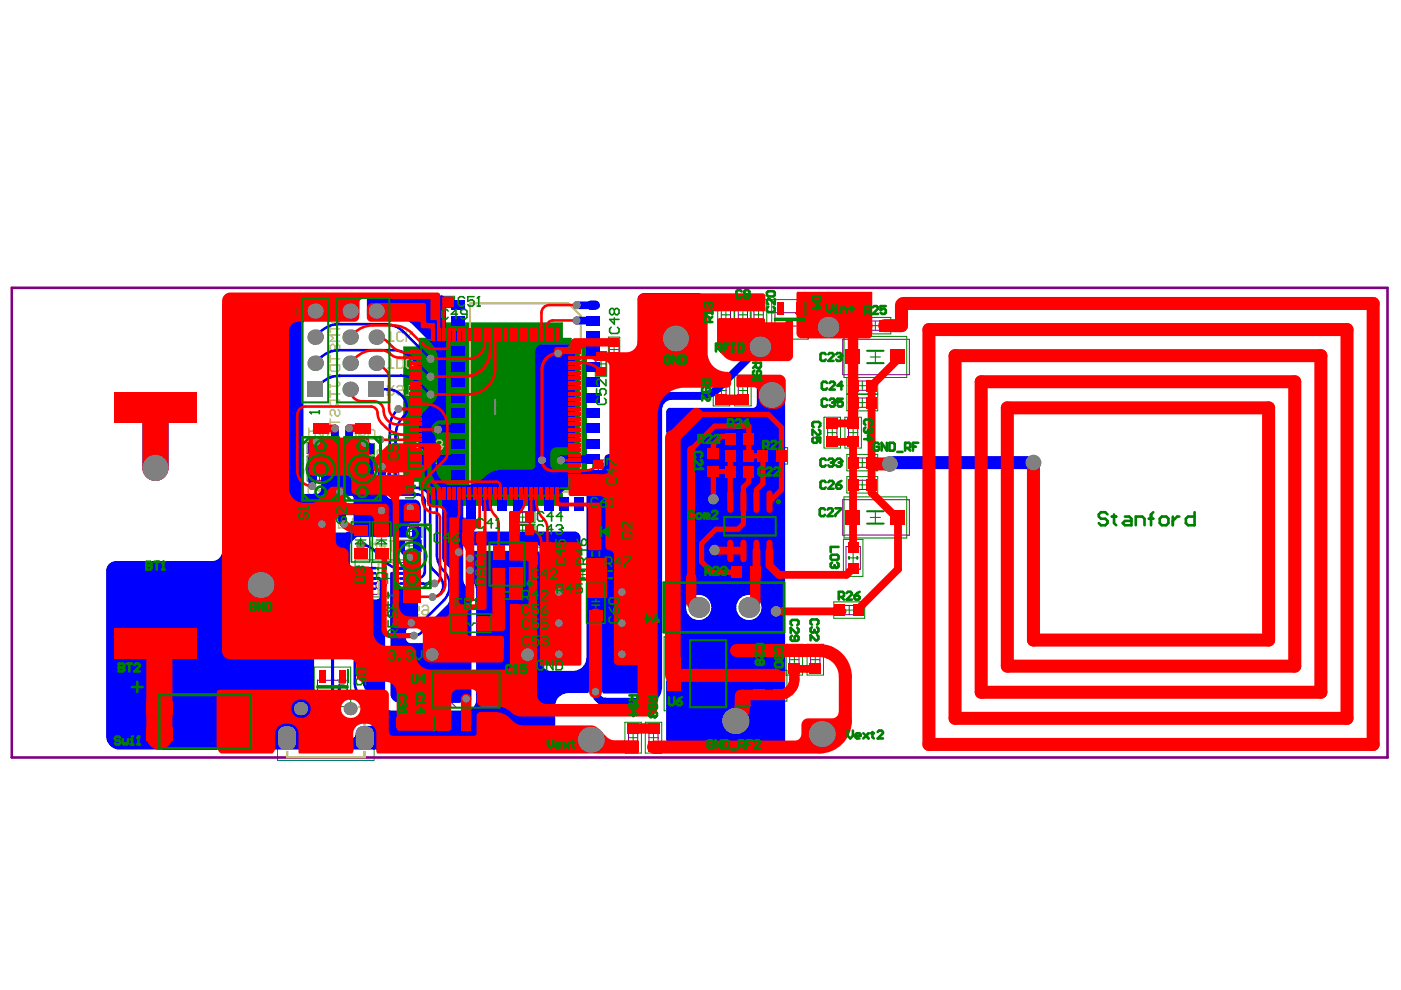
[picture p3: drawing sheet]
<svg xmlns="http://www.w3.org/2000/svg" width="297mm" height="210mm" viewBox="0 0 297 210" stroke-linecap="round" stroke-linejoin="round" font-family="sans-serif">
<path d="M85.7 73.6h3.2v-1.8h1.9v-3.3h28.4v3.3h1.8v1.8h3.3v28.4h-3.3v1.8h-1.8v3.3h-28.4v-3.3h-1.9v-1.8h-3.2z" fill="#008000"/>
<g fill="none" stroke="#008000" stroke-width=".22">
<path d="M88.1 65.6h5.2v2.4h-5.2zM89.7 66.8h2.1M90.7 65.7v2.1M91.1 62.8h5.3v2.4h-5.3zM92.7 64h2.1M93.8 63v2M126.2 74.5h2.4v5.3h-2.4zM126.4 77.2h2.1M127.4 76.1v2.1M129 71.5h2.4v5.2h-2.4zM129.2 74.1h2M130.2 73.1v2"/>
<path d="M152.9 66.7h2M153.9 65.8v1.9M156.5 66.7h2M157.5 65.8v1.9M159.8 66.7h2M160.8 65.8v1.9M184.5 75.7h2.2M184.6 69h2M185.6 68.1v1.9M185.6 74.6v2.2M65.1 93.8h5.2v2.4h-5.2zM65.1 96.7h5.2v2.4h-5.2z"/>
<path d="M65.1 99.6h5.2v2.4h-5.2zM66.7 97.9h2.1M66.7 95h2.1M67.7 94v2M67.7 96.9v2M67.7 99.8v2M74 99.6h5.2v2.4h-5.2zM74.1 94.1h5.3v2.4h-5.3zM74.1 96.8h5.3v2.4h-5.3zM75.7 98h2.1M75.7 95.3h2.1M76.6 99.8v2"/>
<path d="M76.8 94.2v2.1M76.8 97v2.1M82.2 98.2h2.4v5.2h-2.4zM83.4 99.7v2.1M89.3 96.3h5.3v2.4h-5.3zM90.9 97.5h2.1M91.9 96.4v2.1M125.7 97.5h2.4v5.2h-2.4zM126.9 99.1v2M128.4 99.7h2.4v5.2h-2.4zM131.2 99.7h2.4v5.2h-2.4zM150.3 98h1.9"/>
<path d="M151.2 97.1v1.9M152 82.8h1.9M153 81.8v2M155.8 100h2M155.8 96.7h2M155.8 93.1h2M156.5 82.8h2M156.8 92.1v2M156.8 95.7v1.9M156.8 99v2M157.5 81.8v2M162.7 96.7h2"/>
<path d="M163.7 95.7v1.9M175.5 91.7h1.9M176.5 90.7v2M179.9 91.7h2M180.9 90.7v2M181.8 98.1h2M181.8 81.8h2M181.8 85.4h2M182.8 80.8v2M182.8 84.4v1.9M182.8 97.1v2M66.7 100.8h2.1"/>
<path d="M71.6 106.7h5.2v2.4h-5.2zM73.1 107.9h2.1M74.2 106.9v2.1M75.6 100.8h2M82.3 100.8h2.1M84.1 114.5h5.2v2.4h-5.2zM84.2 111.5h5.3v2.4h-5.3zM85.7 115.7h2.1M85.8 112.7h2.1M86.7 114.7v2.1M86.8 111.7v2M95.3 109.8h5.2v2.4h-5.2z"/>
<path d="M96.9 111h2.1M97.8 112.9h5.2v2.4h-5.2zM97.9 110v2.1M99.4 114.1h2.1M100.4 113v2.1M108.2 108.5h5.2v2.4h-5.2zM108.2 111.2h5.2v2.4h-5.2zM109.8 112.4h2M109.8 109.7h2M110.8 108.6v2.1M110.8 111.4v2.1M111.9 114.8h5.3v2.4h-5.3z"/>
<path d="M111.9 117.6h5.3v2.4h-5.3zM113.5 118.8h2.1M113.5 116h2.1M114.5 115v2.1M114.5 117.7v2.1M125.1 114.8h2.4v5.2h-2.4zM125.2 108.2h5.3v2.4h-5.3zM125.3 117.4h2.1M125.8 100.1h2.1M126.3 116.4v2.1M126.8 109.4h2.1M127.8 108.3v2.1"/>
<path d="M128.6 102.3h2.1M129.6 101.3v2.1M131.4 102.3h2M132.4 101.3v2.1M157.9 111.6h2.2M159 110.5v2.2M179.8 118.3h2.2M180.9 117.2v2.2M181.8 102.8h2M182.8 101.8v2M184.5 109.7h2.2M185.6 108.6v2.2"/>
<path d="M79.5 128.2h5.2v2.3h-5.2zM81.1 129.3h2.1M81.1 122.6h2.2M82.1 128.3v2.1M82.2 121.5v2.2M104.9 135.1h5.2v2.4h-5.2zM104.9 125.1h5.2v2.3h-5.2zM104.9 130.9h5.2v2.4h-5.2zM104.9 128h5.3v2.4h-5.3zM106.4 139h1.9M106.4 136.3h2.1M106.5 126.3h2"/>
<path d="M106.5 132.1h2M106.5 129.2h2.1M107.4 138.1v1.9M107.5 135.3v2.1M107.5 125.2v2.1M107.5 131v2.1M107.5 128.1v2.1M121 120.6h5.2v2.4h-5.2zM122.5 121.8h2.1M123.6 120.8v2.1M126.7 120.6h5.3v2.4h-5.3zM128.3 121.8h2.1"/>
<path d="M129.4 120.8v2.1M157.2 121.3h2M158.2 120.3v2M167.4 139.9h2M168.4 138.9v1.9M171.9 139.9h1.9M172.9 138.9v1.9M179.1 129.3h1.9M180.1 128.4v1.9M84.3 155.2h2M85.3 154.2v2M88 155.2h2"/>
<path d="M89 154.2v2M133.3 156.4h1.9M134.2 155.4v2M137.6 156.4h1.9M138.6 155.4v2M160 145.4h1.9M160.9 144.4v2M164.1 145.4h2M165.1 144.4v2"/>
</g>
<path d="M85.7 73.6h3.2v-1.8h1.9v-3.3h28.4v3.3h1.8v1.8h3.3v28.4h-3.3v1.8h-1.8v3.3h-28.4v-3.3h-1.9v-1.8h-3.2z" fill="none" stroke="#008000" stroke-width=".33"/>
<g fill="none" stroke="#008000" stroke-width=".21">
<path d="M151.2 79.5h3.5v6.6h-3.5zM152.2 63.5h3.5v6.5h-3.5zM155.8 79.5h3.5v6.6h-3.5zM155.8 63.5h6.8v6.5h-6.8zM159.1 63.5v6.5M159.3 63.5v6.5M163.6 63.5h7.7v8.4h-7.7zM178.9 71.3h13.3v8.7h-13.3zM182.3 67.3h6.6v3.5h-6.6zM149.5 94.8h3.5v6.5h-3.5zM153.5 91.4h6.6v3.5h-6.6zM153.5 94.9h6.6v6.8h-6.6z"/>
<path d="M153.5 98.2h6.6M153.5 98.4h6.6M160.4 94.9h6.6v3.5h-6.6zM174.7 88.5h3.5v6.5h-3.5zM179.1 88.5h3.5v6.5h-3.5zM179.6 80v3.5h6.5v-3.5M179.6 83.6h6.5v3.5h-6.5zM179.6 96.3h6.5v3.5h-6.5zM75.3 118.7h13.8v7.9h-13.8zM152.9 103.4h12.2v16.4h-12.2zM154.9 119.6h6.5v3.5h-6.5zM178.8 114.4h4.2v7.8h-4.2z"/>
<path d="M178.9 105.4h13.3v8.7h-13.3zM179.6 101.1h6.5v3.4h-6.5zM91 136.9h15.7v18.6h-15.7zM104.1 137.3h6.5v3.5h-6.5zM140.8 135h18.7v15.7h-18.7zM166.7 136.6h3.5v6.5h-3.5zM171.1 136.6h3.5v6.5h-3.5zM176.8 127.6h6.5v3.5h-6.5zM66.6 141.4h7.8v8.4h-7.8zM83.6 151.9h3.5v6.6h-3.5zM87.3 151.9h3.5v6.6h-3.5zM132.5 153.1h3.5v6.6h-3.5z"/>
<path d="M136.8 153.1h3.5v6.6h-3.5zM159.2 142.1h3.5v6.6h-3.5zM163.4 142.1h3.4v6.6h-3.4z"/>
</g>
<path d="M125 111h6.6v3.4h-6.6zM58.8 148.2h20.5v13h-20.5z" fill="none" stroke="#008080" stroke-width=".21"/>
<path d="M66.9 157.3v-2.3l.4-.4h1l.4 .4v2.3M69.6 155l.5-.4h.9l.5 .4v.5l-.5 .5h-.9l-.5 .4v.5l.5 .4h.9l.5-.4M72.4 156h1.4l.5-.5v-.5l-.5-.4h-1.4v2.7" fill="none" stroke="#008080" stroke-width=".55"/>
<circle cx="72.4" cy="156" r=".28" fill="#008080"/>
<path d="M72.4 156h1.4l.5 .4v.5l-.5 .4h-1.4" fill="none" stroke="#008080" stroke-width=".55"/>
<g fill="none" stroke="#800080" stroke-width=".22">
<path d="M88.8 65.7h3.8v2.1h-3.8zM91.9 63h3.8v2h-3.8zM126.4 75.2h2.1v3.9h-2.1zM129.2 72.2h2v3.8h-2zM152.9 65.1h2v3.3h-2zM156.5 65.1h2v3.3h-2zM159.8 65.1h2v3.3h-2zM164.3 66.3h6.4v2.8h-6.4zM168.6 66.3l2.1 2.1M178.7 71.9h14.1v7.5h-14.1zM183.9 68.1h3.4v1.9h-3.4zM65.8 99.8h3.8v2h-3.8z"/>
<path d="M65.9 94h3.7v2h-3.7zM65.9 96.9h3.7v2h-3.7zM74.7 99.8h3.8v2h-3.8zM74.9 94.2h3.7v2.1h-3.7zM74.9 97h3.7v2.1h-3.7zM82.3 98.9h2.1v3.8h-2.1zM90.1 96.4h3.7v2.1h-3.7zM125.8 98.2h2.1v3.8h-2.1zM150.3 96.3h1.9v3.4h-1.9zM152 81.1h1.9v3.4h-1.9zM155.1 92.1h3.4v2h-3.4zM155.1 95.7h3.4v1.9h-3.4z"/>
<path d="M155.1 99h3.4v2h-3.4zM156.5 81.1h2v3.4h-2zM162 95.7h3.4v1.9h-3.4zM175.5 90h1.9v3.4h-1.9zM179.9 90h2v3.4h-2zM181.1 80.8h3.4v2h-3.4zM181.1 84.4h3.4v1.9h-3.4zM181.1 97.1h3.4v2h-3.4zM72.3 106.9h3.7v2.1h-3.7zM78.8 119.3h6.8v6.7h-6.8zM84.9 114.7h3.7v2.1h-3.7zM84.9 111.7h3.8v2h-3.8z"/>
<path d="M96 110h3.8v2.1h-3.8zM98.5 113h3.8v2.1h-3.8zM108.9 108.6h3.8v2.1h-3.8zM108.9 111.4h3.8v2.1h-3.8zM112.6 115h3.8v2.1h-3.8zM112.6 117.7h3.8v2.1h-3.8zM125.3 115.6h2.1v3.7h-2.1zM125.9 108.3h3.9v2.1h-3.9zM128.6 100.4h2.1v3.8h-2.1zM131.4 100.4h2v3.8h-2zM153.5 107.2h11v8.7h-11zM178.7 106h14.1v7.5h-14.1z"/>
<path d="M179.4 115.9h3v4.8h-3zM181.1 101.8h3.4v2h-3.4zM80.2 128.3h3.8v2.1h-3.8zM105.6 135.3h3.8v2.1h-3.8zM105.6 131h3.8v2.1h-3.8zM105.6 128.1h3.8v2.1h-3.8zM105.7 125.2h3.7v2.1h-3.7zM105.7 138.1h3.4v1.9h-3.4zM121.7 120.8h3.7v2.1h-3.7zM127.5 120.8h3.7v2.1h-3.7zM146.3 135.8h7.7v14.1h-7.7zM156.5 120.3h3.4v2h-3.4z"/>
<path d="M167.4 138.2h2v3.3h-2zM171.9 138.2h1.9v3.3h-1.9zM178.4 128.4h3.3v1.9h-3.3zM67.3 144.2h6.4v2.8h-6.4zM71.6 144.2l2.1 2.1M84.3 153.5h2v3.4h-2zM88 153.5h2v3.4h-2zM91.7 142.4h14.2v7.6h-14.2zM91.7 145l5.1 5M133.3 154.7h1.9v3.4h-1.9zM137.6 154.7h1.9v3.4h-1.9zM154 144.9l-5.1 5"/>
<path d="M160 143.7h1.9v3.4h-1.9zM164.1 143.7h2v3.4h-2z"/>
<circle cx="162.5" cy="109.2" r="1.09"/>
<circle cx="80.8" cy="124.1" r="1.09"/>
</g>
<g fill="none" stroke="#800080" stroke-width=".21">
<path d="M127.8 112.7h1.1M128.3 112.1v1.1"/>
<circle cx="91.9" cy="102" r=".17"/>
</g>
<path d="M2.5 61h291.7v99.6h-291.7z" fill="none" stroke="#800080" stroke-width=".55"/>
<g fill="#c0c073">
<path d="M60.7 149.7h1.5v.3h-1.2v3.7h-.3z"/>
<path d="M76 149.7h1.4v4h-.3v-3.7h-1.1z"/>
<path d="M65.1 155.5a.71 .71 0 0 1 1.1 .3h1.5a.74 .74 0 0 0 .8-.7l.5-.4 1-.2v-.4h1.2v1.2h-1.2v-.4a1.24 1.24 0 0 0-1.4 .9h3.3l.1-.6 1.4 .8-1.4 .8-.1-.6-4.1 .1a.96 .96 0 0 0 .7 .8 .96 .96 0 0 0 1-.4 .71 .71 0 0 1 .9 .4 .71 .71 0 0 1-.4 1 .71 .71 0 0 1-.9-.5 1.51 1.51 0 0 1-1.8-1.3h-1.1a.71 .71 0 0 1-1.1 .3 .71 .71 0 0 1 0-1.1z"/>
<path d="M60.7 159.3h.3v1.1h16.1v-1.1h.3v1.4h-16.7z"/>
</g>
<path d="M60.7 149.7h1.5v.3h-1.2v3.7h-.3zM60.7 159.3h.3v1.1h16.1v-1.1h.3v1.4h-16.7zM76 149.7h1.4v4h-.3v-3.7h-1.1z" fill="none" stroke="#c0c073" stroke-width=".21"/>
<g fill="none" stroke="#c0c073" stroke-width=".44">
<path d="M99.6 64.3h20.9l2.6 2.6v37.4h-23.5zM67.3 98.7h.9M67.3 97.1h.9M67.3 95.8h.9M67.3 94.2h.9M76.3 97.3h.9M76.3 98.8h.9M76.3 96h.9M76.3 94.5h.9M91.5 98.2h.9M91.5 96.7h.9M73.7 108.7h.9"/>
<path d="M73.7 107.2h.9M80.2 119.3h4v6.7h-4zM86.3 115h.9M86.3 116.5h.9"/>
</g>
<path d="M91 64.1h1.7l.3 .3v.7l-.3 .3h-1.7M91.4 66.1l-.4 .3v.7l.4 .3h.3" fill="none" stroke="#c0c073" stroke-width=".33"/>
<circle cx="91.7" cy="67.4" r=".17" fill="#c0c073"/>
<path d="M92 67.1l-.3 .3M92 66.7v.4M92.7 66.1l.3 .3v.7l-.3 .3h-.3l-.4-.3M52.4 159.4v-1.7l.3-.3h.7l.3 .3v1.7M54.3 157.7l.4-.3h.6l.4 .3v.4l-.4 .3h-.6l-.4 .3v.4l.4 .3h.6l.4-.3M56.3 158.4h1l.4-.3v-.4l-.4-.3h-1v2" fill="none" stroke="#c0c073" stroke-width=".33"/>
<circle cx="56.3" cy="158.4" r=".17" fill="#c0c073"/>
<g fill="none" stroke="#c0c073" stroke-width=".33">
<path d="M65.5 90.8v2h1l.3-.4v-.6l-.3-.3h-1M66.8 90.8l-.7 .7M68.5 90.8v2l-1-1h1.3M69.8 91.8l-.3 .3v.3l.3 .4h.7l.3-.4v-.3l-.3-.3M69.8 91.8h.7M69.8 91.8l-.3-.3v-.4l.3-.3h.7l.3 .3v.4l-.3 .3M74.1 91.1v2h1l.4-.4v-.6l-.4-.4h-1M75.5 91.1l-.7 .6M76.1 91.4l.4-.3h.6l.4 .3v.7l-.4 .3-1-.3v1h1.4M78.1 91.4l.3-.3h.7l.3 .3v1.3l-.3 .4h-.7l-.3-.4zM71.8 109.9v2h1l.3-.3v-.7l-.3-.3h-1M73.1 109.9l-.7 .7"/>
<path d="M74.8 109.9v2l-1-1h1.3M75.6 103.3l-.4-.3h-.6l-.4 .3v1.3l.4 .4h.6l.4-.4M76.2 103.3l.4-.3h.6l.4 .3v.3l-.4 .4h-1zM76.2 104l.7 .6 .7 .4M76.8 109.9v2l-1-1h1.3M79.6 104.3v.3l-.4 .4h-.6l-.4-.4M75.5 129.7v-1.6l.3-.4h.7l.3 .4v1.6M78.8 127.7h-1.3l1.3 1.4v.3l-.4 .3h-.6l-.3-.3M56.3 158.4h1l.4 .3v.4l-.4 .3h-1"/>
</g>
<circle cx="79.6" cy="104.3" r=".17" fill="#c0c073"/>
<g fill="none" stroke="#c0c073" stroke-width=".33">
<path d="M70 67.1h2v.9l-.3 .4h-1.3l-.4-.4zM70 69v1.4M70 69.7h2M71 63.7v.7h.7l.3-.3v-.7l-.3-.3h-1.3l-.4 .3v.7l.4 .3M71.7 73l.3 .4v.6l-.3 .4h-.3l-.4-.4v-.6l-.3-.4h-.3l-.4 .4v.6l.4 .4M72 71h-2l.7 .7-.7 .7h2M72 65.1h-2l2 1.3h-2M70 81.5v.7M70 82.9v1.3M70 88.8v1.4M70 83.5h2M70 89.5h2"/>
<path d="M71.4 84.9v1l-.4 .3h-.6l-.4-.3v-1h2M71.4 85.5l.6 .7M71.7 86.9l.3 .3v.7l-.3 .3h-.3l-.4-.3v-.7l-.3-.3h-.3l-.4 .3v.7l.4 .3M71.7 80.9l.3 .3v.3l-.3 .4h-1.7M88.5 93.3v2h1l.3-.3v-.7l-.3-.3h-1M89.8 93.3l-.7 .7M91.5 93.3v2l-1-1h1.3M93.8 94.7v.3l-.3 .3h-.7l-.3-.3M66.7 103.2l-.3-.3h-.7l-.3 .3v1.4l.3 .3h.7l.3-.3M67.4 103.2l.3-.3h.7l.3 .3v.4l-.3 .3h-1zM67.4 103.9l.6 .7 .7 .3M70.7 102.9h-1.3l1.3 1.3v.4l-.3 .3h-.7l-.3-.3"/>
<path d="M78.2 103.3l.4-.3h.6l.4 .3v.3l-.4 .4M78.9 104h.3M79.2 104l.4 .3M86.8 128.7l-.3-.3h-.7l-.3 .3v1.3l.3 .3h.7l.3-.3M87.5 128.7l.3-.3h.7l.3 .3v.6l-.3 .4-1-.4v1h1.3M89.5 128.7l.3-.3h.7l.3 .3v1.3l-.3 .3h-.7l-.3-.3v-.3l.3-.4h1"/>
</g>
<circle cx="93.8" cy="94.7" r=".17" fill="#c0c073"/>
<g fill="none" stroke="#c0c073" stroke-width=".33">
<path d="M70 75.4v1.3M70 77.4h2v1l-.3 .3h-1.3l-.4-.3zM70 79.4v.7M70 76.1h2M70 79.7h2M72 79.4v.7M63.7 95.3v1l-.3 .4h-.7l-.3-.4v-1h2M63.7 96l.7 .7M64 99.3l.4 .3v.7l-.4 .3h-1.3l-.3-.3v-.7l.3-.3h.3l.4 .3v1M64.4 98.3h-2l1-1v1.3M80 99.8h2M81.3 95.5v1l-.3 .3h-.7l-.3-.3v-1h2"/>
<path d="M81.3 96.2l.7 .6M81.7 97.5l.3 .3v.7l-.3 .3h-.7l-.3-.3 .3-1h-1v1.3M82 99.5v.6M92.5 93.7l.3-.4h.7l.3 .4v.3l-.3 .3M93.1 94.3h.4M93.5 94.3l.3 .4M129.3 107.2l-.4-.4v-.6l.4-.4h1.3l.3 .4v.6l-.3 .4M129.9 110.2l-.3-.4h-.3l-.4 .4v.6l.4 .3h.3l.3-.3M129.9 110.2l.3-.4h.4l.3 .4v.6l-.3 .3h-.4l-.3-.3M129.9 110.2v.6M130.6 107.8l.3 .4v.6l-.3 .4h-.7l-.3-.4 .3-1h-1v1.4M131.8 109.8v1.3h.3l1.4-1.3h.3"/>
<path d="M132.1 107.2l-.3-.4v-.6l.3-.4h1.4l.3 .4v.6l-.3 .4M133.5 107.8l.3 .4v.6l-.3 .4h-.7l-.3-.4 .3-1h-1v1.4"/>
</g>
<circle cx="80" cy="99.8" r=".17" fill="#c0c073"/>
<path d="M83.5 66.1v.3l-.3 .4h-.7l-.3-.4M80.3 99.5l-.3 .3M82.2 81.8v2h1l.3-.4v-.6l-.3-.4h-1M83.5 81.8l-.7 .6M84.2 82.1l.3-.3h.7l.3 .3v.3l-.3 .4h-.7l-.3 .3v.3l.3 .4h.7l.3-.4M86.1 83.8h1.4M86.8 81.8v2" fill="none" stroke="#c0c073" stroke-width=".33"/>
<circle cx="83.5" cy="66.1" r=".17" fill="#c0c073"/>
<path d="M82.2 65.1l.3-.3h.7l.3 .3v.3l-.3 .4M82.8 65.8h.4M83.2 65.8l.3 .3M84.2 66.8v-1.4l.6-.6 .7 .6v1.4M87.5 66.1v.3l-.4 .4h-.6l-.4-.4" fill="none" stroke="#c0c073" stroke-width=".33"/>
<circle cx="87.5" cy="66.1" r=".17" fill="#c0c073"/>
<g fill="none" stroke="#c0c073" stroke-width=".33">
<path d="M82.2 78.1h1.3M82.2 72.4h1.3M82.8 70.4v2M82.8 76.1v2M84.2 76.1h1l.3 .3v1.3l-.3 .4h-1zM85.5 70.7l-.3-.3h-.7l-.3 .3v1.3l.3 .4h.7l.3-.4M86.1 65.1l.4-.3h.6l.4 .3v.3l-.4 .4M86.1 76.4l.4-.3h.6l.4 .3v1.3l-.4 .4h-.6l-.4-.4zM86.1 70.4v2M86.1 71l1.4 1.4M86.8 65.8h.3M87.1 65.8l.4 .3"/>
<path d="M87.5 70.4l-1 1M78.6 114.7v2h1l.3-.3v-.7l-.3-.3h-1M79.5 111.9l-.3-.4h-.7l-.3 .4v1.3l.3 .3h.7l.3-.3M79.9 114.7l-.7 .7M80.2 111.9l.3-.4h.7l.3 .4v.6l-.3 .4-1-.4v1h1.3M81.5 114.7v2l-.9-1h1.3M82.5 114.7h.7M82.9 114.7v2M83.2 111.5v2l-1-1h1.3"/>
</g>
<circle cx="82.9" cy="116.7" r=".17" fill="#c0c073"/>
<path d="M82.5 116.4l.4 .3" fill="none" stroke="#c0c073" stroke-width=".33"/>
<circle cx="77.8" cy="126.4" r=".27" fill="none" stroke="#c0c073" stroke-width=".54"/>
<g fill="none" stroke="#808080" stroke-width=".21">
<path d="M104.9 87.5h.1M104.9 86.9h.1M104.9 86h.1M104.9 85.4h.1M104.9 85.6l.1 .1M104.9 87v.1M104.9 87.2h.1M104.9 87.4h.1M104.9 87.2v.1M104.9 87.1h.1M104.9 86.8h.1M104.9 86.6h.1"/>
<path d="M104.9 86.2h.1M104.9 85.7h.1M104.9 85.3h.1M104.9 84.7h.1M104.9 87.8h.1M104.9 87h.1M104.9 84.7l.1 .1M104.9 84.9v.2M104.9 85.2v.3M104.9 85.8v.4M104.9 86.2l.1 .6M104.9 87.7l.1 .1"/>
<path d="M104.9 87.6h.1M104.9 86.7h.1M104.9 86.5h.1M104.9 86.4h.1M104.9 86.3h.1M104.9 86.1h.1M104.9 85.9h.1M104.9 85.8h.1M104.9 85.6h.1M104.9 85.5h.1M104.9 85.3l.1 .1M104.9 85.1h.1"/>
<path d="M104.9 85h.1M104.9 84.9h.1M104.9 84.8h.1M105 86.9h.1M105 87.7h.1M105 87.6h.1M105 87.4h-.1M105 86.7h.1M105 86.6h.1M105 86.5h.1M105 86.3h.1M105 86.1h-.1"/>
<path d="M105 85.3h-.1M105 85.3h.1M105 85.1h.1M105 85h.1M105 84.9h.1M105 84.7v.1M105 87.1v.1M105 86l-.1 .1M105 85.8v.1M105 85.2h.1M105 87.4l-.1 .2M105 85.8h.1"/>
<path d="M105 87h.1M105 86h.1M105 87.8h.1M105 84.9v.1M105 85.3l-.1 .1M105 85.9v.3M105 86.2v.1M105 86.4h.1M105 86.5v.2M105 86.9v.2l-.1-.2M105 87.2h.1M105 87.4l-.1 .1"/>
<path d="M105 87.6v.2M105 87.6l-.1 .1M105 87.3v.1M105 87.2v.1M105 87h-.1M105 86.9h-.1M105 86.7l-.1 .1M105 86.3l-.1 .1M105 86.3h-.1M105 84.9l-.1 .1M105 84.8h-.1M105 84.8h.1"/>
<path d="M105 84.7h.1M105 87.6h-.1M105 87.4v.1M105 85.9h.1M105 87.7l-.1 .1"/>
</g>
<g fill="#00f">
<path d="M82.8 121.4l.2-.1h5.6v.3l-.2 .2-4.5 .1-.1 .2v2.1l.4 .3h4.2l.1 .2 .1 7.7a.7 .7 0 0 1-.6 .8h-4.8l-.3-.3z"/>
<path d="M80.9 122.9h.3l.5 1.1v25.2l-.3 .2a3.2 3.2 0 0 0-2-.7l-.3-.7a5.4 5.4 0 0 1-2.3-3.5v-15.6l.6-.4 .9-.3h2.3v-4.5z"/>
<path d="M68.1 99.8l2.2-.1 .2 .3v13h-6.8v-7.9l.4-.4h3a1 1 0 0 0 1-1z"/>
<path d="M113.8 73.6l.5-.4 .5-.2h6.3a.97 .97 0 0 1 .8 1v19.3a1.49 1.49 0 0 1-1.4 1.5h-2.5a1.33 1.33 0 0 0-1.3 1.4v2.3a1.3 1.3 0 0 0 1.4 1.2l.2 .3v.8l-.2 .3-6.6-.1-.1-.3v-1.1h1.2a.89 .89 0 0 0 .9-.9v-24.4z"/>
<path d="M47.7 63.4a2.56 2.56 0 0 1 2-.9h25.8l.5 .3 .2 .4v3.5l-.5 .7-.4 .2h-9.9a1.05 1.05 0 0 0-1.1 1.1v43.3a1.11 1.11 0 0 0 1.1 .9h7.8a1.94 1.94 0 0 0 1.8-1.9l-.1-5.7-.4-.2-6-.1-.2-.2v-5l7.5-.1 .2 .2v2.2l.2 .3h3.4l.4-.4 .1-3.3 .1-.3a.87 .87 0 0 1 .9-.5 .87 .87 0 0 1 .7 .7l.1 6.1a1.44 1.44 0 0 0 1.4 1.2h4.7a1.42 1.42 0 0 1 1.2 1.4v3.1a.7 .7 0 0 1-.7 .6h-1.6l-.4 .3-.1 2.1-.4 .4h-10l-.4 .1-1.1 1-.3 .5v5.1a1.44 1.44 0 0 1 1.4 1.5l.7 .4h3.8a1.49 1.49 0 0 1 1.5 1.3l-.1 7.1-.2 .2h-3.7l-.4-.2-.4-.6v-2.6l.5-.5h2.6l.5-.3v-3.7l-.3-.2-8.5 .1a5.5 5.5 0 0 0-5 5.5v26.3a2.1 2.1 0 0 0 2.1 1.9h5.8a1.49 1.49 0 0 0 1-1.6l.5-.8 .6-.3 1.8-.1a1 1 0 0 0 1-1v-4.2h1.6a.76 .76 0 0 1 .7 .9 1.27 1.27 0 0 0 1.2 1h16a2.21 2.21 0 0 0 2-2.2v-23.4a3.8 3.8 0 0 0-1-2.2l-.2-.3a1.99 1.99 0 0 1-.8-1.4v-3.7l.2-.3 .5-.3h13.6a1.49 1.49 0 0 1 1.5 1.5l.1 22.1a2 2 0 0 0 1.9 1.8h5.1a2.82 2.82 0 0 0 2.5-2.8v-36.5h9.2a1.66 1.66 0 0 0 1.7-1.7v-38a1.29 1.29 0 0 1 1.3-1h11.8a1.82 1.82 0 0 1 1.6 1.8v13.5a2.45 2.45 0 0 1-2.2 2.2h-6.3a3.8 3.8 0 0 0-3.4 3.8v62.1a1.47 1.47 0 0 1-1.4 1.5h-8.6l-.3-.2a1.47 1.47 0 0 0-1.4-1.6 1.47 1.47 0 0 0-1.5 1.5l-.2 .1-4.3 .1a2.72 2.72 0 0 0-2.6 2.6v7.1a2.48 2.48 0 0 1-2.5 2.2h-90.1a2.92 2.92 0 0 1-2.6-2.9v-35.1a2.17 2.17 0 0 1 1.9-2h20.8a2.1 2.1 0 0 0 1.9-2.1v-52z"/>
<path d="M77.9 62.9l.4-.3h15.2a1.06 1.06 0 0 1 1.1 1.1v24.7a.74 .74 0 0 1-.8 .7 2.04 2.04 0 0 0-2.1 1 1.63 1.63 0 0 0 .5 2.3l.2 .6v5.9a4.5 4.5 0 0 0 2.6 3.9h.2a11 11 0 0 0 6.2-.6l1.3-1a5.2 5.2 0 0 1 3.9-1.6h20.7a.89 .89 0 0 0 .9-.9v-1.8l.3-.5 .3-.1h4.4l.3 .2 .5 .6-.1 4.4-.3 .2h-11.6l-.6 .4-2.3 2.3-.9 .4h-19.3a.78 .78 0 0 0-.7 1v6.9h23.8a1.35 1.35 0 0 1 1.1 1.4v24.6a2.09 2.09 0 0 1-1.9 2.1h-4.1a1.29 1.29 0 0 1-1.1-1.3v-21.5a2.33 2.33 0 0 0-2.3-2.4h-15.5v7.2a2.58 2.58 0 0 0 1 1.9 3.3 3.3 0 0 1 .7 2.2v21.4a.7 .7 0 0 1-.5 .7h-14.9a1.93 1.93 0 0 1-1.7-1.9v-25.6l.2-.2h5.4l.2 .2-.2 .3h-4.3l-.3 .2v2.2l.2 .3h4.4l.2 .3v7.9l-.5 .5h-1.3a.72 .72 0 0 0-.7 .7v1.5a1 1 0 0 0 1 1h2.4a1.53 1.53 0 0 0 1.6-1.6l.1-2.9 3.8-3.9 .1-.3a4.3 4.3 0 0 0 1.3-2.6 5.8 5.8 0 0 0-2.3-5.8l-.4-.9v-13.5a4.5 4.5 0 0 0-1.4-2.9 3.3 3.3 0 0 1-.8-2.2v-4a.48 .48 0 0 0-.6-.4 1.45 1.45 0 0 1-2-1.2v-4.1a4 4 0 0 1 1.2-3.1l2.2-2.1 .4-.9 .2-7.7a5.1 5.1 0 0 0-1.5-3.6l-4-3.9a3.7 3.7 0 0 0-2.6-1.1h-6.2a.79 .79 0 0 1-.8-.9z"/>
<path d="M141.4 86.8l.5-.3h17.9l.3-.2 .3-.5v-4.8l.2-.3 .6-.4h4.7a.75 .75 0 0 1 .6 .8v77.6h-25.2v-71.6zM156.1 128.8a2.7 2.7 0 0 0 5.4 0 2.7 2.7 0 0 0-5.4 0zM145.5 128.8a2.68 2.68 0 0 0 5.3 0 2.68 2.68 0 0 0-5.3 0z"/>
</g>
<path d="M69.1 150.4v1.4" fill="none" stroke="#00f" stroke-width=".55"/>
<circle cx="69.3" cy="100.8" r=".83" fill="#00f"/>
<path d="M85.7 88.2l-.2 .2M76.6 115.5l-.1 .2M85.1 115.7v.5M86.8 118.2h.3M72.3 120.4h1.4M76.1 122.6h3.8M77.2 124.8h.6M86.6 122.6h2M90 132.4v.2" fill="none" stroke="#00f" stroke-width=".55"/>
<path d="M125.8 64.7h.1M66.1 97.9v2.6" fill="none" stroke="#00f" stroke-width="1.7"/>
<circle cx="69.4" cy="95" r=".83" fill="#00f"/>
<g fill="none" stroke="#00f" stroke-width="1.7">
<path d="M122.2 68h3.6M122.3 64.7h3.5M161.1 73.5l-8.8 8.8M67.1 93.7l-.8 .7M69.4 95v2.9M71 90.8v2.5M74 90.8v3.4M75.1 95.3v2.7M77.3 93.9l.9 .9M78.4 98v2.1M93.3 90.8h3.7M119.2 97.4h6.6"/>
<path d="M139.6 86.9v58.7M142.5 83.9h5.9M66.2 100.8v2.3M69.3 100.8h5.8M72.5 107.9v2.1M88.4 112.7v3M128.4 148.8h7.9"/>
</g>
<g fill="none" stroke="#00f" stroke-width=".55">
<path d="M68 70.3l-1.2 1.2M68 75.9l-1.2 1.1M71.9 68.7h9.7M71.9 74.2h11.5M72 79.7h13M85.6 70.3l5.7 5.8M87.3 75.9l4 4M68.1 81.3l-1.3 1.2M79.8 82.5h2.4M80.7 93.2v2.6M82.7 90.5v13M83.9 92.3v10.2"/>
<path d="M84.5 86.7l-.4 .4M88.9 81.3l2.4 2.4M90.3 97.5v2.6M79.3 116.6l2.7 2.8M84 104.8h4.5M84.9 103.5h3.7M90.1 106.4v14.7M91.2 106v13.2M92.6 105.7v11.9M75.2 126.3v18.6M75.4 122.2l.3 .2M76 123.7h1.8"/>
<path d="M81.3 124v4.7M84.6 120.5h2M86.6 123.7l5.2 .1M91.8 120.8l1.2 1.2M94 127.4l-3.3 3.3M76.2 147.3l.2 .2M77 151.4l-2.9 2.9"/>
</g>
<path d="M70.5 129.3v21.1M71.9 146v4.4" fill="none" stroke="#00f" stroke-width=".66"/>
<path d="M33 87.4v11.8" fill="none" stroke="#00f" stroke-width="5.5"/>
<path d="M188.9 98.1h30.2" fill="none" stroke="#00f" stroke-width="2.8"/>
<g fill="#00f">
<path d="M98.9 105.4h2v6.4h-2z" fill-rule="evenodd"/>
<path d="M92.8 96.4h5.7v2.1h-5.7z" fill-rule="evenodd"/>
<path d="M124.3 102.9h9.2v2h-9.2z" fill-rule="evenodd"/>
</g>
<g fill="none" stroke="#00f" stroke-width=".55">
<path d="M71.9 74.2l-1.9 .4-1.1 .5-.9 .8M71.9 68.7l-1.3 .2-1.1 .4-1.5 1M72 79.7a5.5 5.5 0 0 0-3.9 1.6M81.6 68.7l1.3 .2 1.1 .4 1.6 1M83.4 74.2l1.8 .4 1.1 .5 1 .8M85 79.7l1.3 .1 1.1 .4 1.5 1.1M122.2 67.9l.2 .2M122.3 64.7h.1M80.7 95.8a2.27 2.27 0 0 1-2.3 2.2M82.2 82.5a4 4 0 0 1 4 5l-.5 .7M84.1 87.1a4.8 4.8 0 0 0-1.4 3.4M85.5 88.4l-1.1 1.5-.4 1.2-.1 1.2"/>
<path d="M92.9 91.1l.1 .1M76.6 115.5l1.5 .3 1.2 .8M82 119.4l1.2 .8 1.4 .3M82.7 103.5a1.38 1.38 0 0 0 1.3 1.3M83.9 102.5a1 1 0 0 0 1 1M85.1 116.2a2 2 0 0 0 2 2M88.5 104.8a1.55 1.55 0 0 1 1.6 1.6M88.6 103.5a2.55 2.55 0 0 1 2.6 2.5M90.3 100.1l.1 .9 .4 .9a5.5 5.5 0 0 1 1.8 3.8M91.2 119.2l.2 1.1 .4 .5M92.6 117.6a5.1 5.1 0 0 0 1.8 3.8 4.5 4.5 0 0 1-.4 6M73.7 120.4a1.52 1.52 0 0 1 1.6 1.6l.1 .2"/>
<path d="M75.7 122.4l.4 .2M77.2 124.8a1.82 1.82 0 0 0-2 1.5M79.9 122.6a1.35 1.35 0 0 1 1.4 1.4M81.3 128.7a.67 .67 0 0 1-.7 .6M90 132.6a2.21 2.21 0 0 1-2.2 2.2M90.1 121.1a1.59 1.59 0 0 1-1.5 1.5M90.7 130.7l-.5 .6-.2 1.1M92.2 123.6l-.1 .1M93 122a2.66 2.66 0 0 1-.7 4.5l-.6 .1M69.1 151.8a3.1 3.1 0 0 0 1.7 2.9 3.1 3.1 0 0 0 3.3-.4M75.2 144.9a3.4 3.4 0 0 0 1 2.4M76.4 147.5a2.98 2.98 0 0 1 .6 3.9"/>
</g>
<path d="M76 123.7a5.5 5.5 0 0 0-5.5 5.6M72.6 144.5l-.6 .8-.1 .7" fill="none" stroke="#00f" stroke-width=".66"/>
<g fill="none" stroke="#00f" stroke-width="1.7">
<path d="M66.3 94.4l-.2 .6M71 93.3a1.66 1.66 0 0 1-1.6 1.7M74 94.2a1.1 1.1 0 0 0 1.1 1.1M78.2 94.8l.2 .5M93.3 90.8l-.3 .4M97 97.4l-.1 .1M119.2 97.4l-.3 .2M142.5 83.9a2.93 2.93 0 0 0-2.9 3M152.3 82.3l-1.5 1.1-1.2 .4-1.2 .1M66.1 100.5l.1 .3M72.5 110l.2 .6 .3 .5M78.4 100.1l-.3 .7"/>
<path d="M126.3 146.7a2.1 2.1 0 0 0 2.1 2.1M139.6 145.6a3.2 3.2 0 0 1-3.3 3.2"/>
</g>
<g fill="#808080">
<circle cx="73" cy="111.1" r=".83"/>
<circle cx="118.3" cy="74.9" r=".83"/>
<circle cx="126.3" cy="146.7" r=".83"/>
<circle cx="87.8" cy="134.8" r=".83"/>
<circle cx="98.8" cy="148.2" r=".83"/>
<circle cx="72.6" cy="144.5" r=".83"/>
<circle cx="143.3" cy="71.8" r="2.77"/>
<circle cx="163.7" cy="83.8" r="2.77"/>
<circle cx="188.6" cy="98.4" r="1.66"/>
<circle cx="151.2" cy="105.8" r="1.11"/>
<circle cx="151.5" cy="116.6" r="1.11"/>
<circle cx="219.1" cy="98.1" r="1.66"/>
<circle cx="33" cy="99.2" r="2.77"/>
<circle cx="164.5" cy="129.6" r="1.11"/>
<circle cx="99.7" cy="110.9" r=".83"/>
<circle cx="131.9" cy="138.7" r=".83"/>
<circle cx="118.5" cy="138.7" r=".83"/>
<circle cx="118.5" cy="132.1" r=".83"/>
<circle cx="118.5" cy="125.5" r=".83"/>
<circle cx="114.9" cy="97.6" r=".83"/>
<circle cx="86.8" cy="118.2" r=".83"/>
<circle cx="131.9" cy="125.5" r=".83"/>
<circle cx="131.9" cy="132.1" r=".83"/>
<circle cx="97.2" cy="117.1" r=".83"/>
<circle cx="99.7" cy="120.9" r=".83"/>
<circle cx="99.7" cy="118.4" r=".83"/>
<circle cx="87" cy="107.7" r=".83"/>
<circle cx="81" cy="98.9" r=".83"/>
<circle cx="80.7" cy="93.2" r=".83"/>
<circle cx="77.3" cy="93.9" r=".83"/>
<circle cx="67.1" cy="93.7" r=".83"/>
<circle cx="91.3" cy="79.9" r=".83"/>
<circle cx="91.3" cy="83.7" r=".83"/>
<circle cx="91.3" cy="76.1" r=".83"/>
<circle cx="80.9" cy="108.3" r=".83"/>
<circle cx="68.3" cy="111.1" r=".83"/>
<circle cx="66.2" cy="103.1" r=".83"/>
<circle cx="92.1" cy="123.7" r=".83"/>
<circle cx="91.7" cy="126.6" r=".83"/>
<circle cx="84.5" cy="86.7" r=".83"/>
<circle cx="92.9" cy="91.1" r=".83"/>
<circle cx="118.9" cy="97.6" r=".83"/>
<circle cx="122.3" cy="64.7" r=".83"/>
<circle cx="122.2" cy="67.9" r=".83"/>
<circle cx="76.5" cy="115.7" r=".83"/>
<circle cx="74" cy="90.8" r=".83"/>
<circle cx="71" cy="90.8" r=".83"/>
<circle cx="87.2" cy="132.1" r=".83"/>
<circle cx="72.1" cy="104.3" r=".83"/>
<circle cx="111.9" cy="138.8" r="1.38"/>
<circle cx="91.6" cy="138.8" r="1.38"/>
</g>
<path d="M74.2 150.3h.3" fill="none" stroke="#808080" stroke-width="2.8"/>
<g fill="#808080">
<path d="M58.9 155.5h1.6zM59.2 154.6l.8-.5 .5-.1v1.5h-1.6z"/>
<path d="M60.5 157.5v1.5zM58.9 157.5h1.6v1.5a1.51 1.51 0 0 1-1.6-1.5z"/>
<path d="M61.2 157.5h1.5zM61.2 157.5h1.5a1.51 1.51 0 0 1-1.5 1.5z"/>
<path d="M61.2 154v1.5zM61.2 154a1.51 1.51 0 0 1 1.5 1.5h-1.5z"/>
<path d="M77.7 157.5h1.5zM77.7 157.5h1.5a1.51 1.51 0 0 1-1.5 1.5z"/>
<path d="M77.7 154v1.5zM77.7 154a1.51 1.51 0 0 1 1.5 1.5h-1.5z"/>
<path d="M75.5 155.5h1.5zM75.7 154.6l.8-.5 .5-.1v1.5h-1.5z"/>
<path d="M77 157.5v1.5zM75.5 157.5h1.5v1.5a1.51 1.51 0 0 1-1.5-1.5z"/>
<circle cx="74.2" cy="65.9" r="1.63"/>
<circle cx="79.8" cy="65.9" r="1.63"/>
<circle cx="66.8" cy="65.9" r="1.63"/>
<circle cx="55.2" cy="124" r="2.77"/>
<circle cx="74.2" cy="82.5" r="1.63"/>
<circle cx="74.2" cy="71.5" r="1.63"/>
<circle cx="79.8" cy="71.5" r="1.63"/>
<circle cx="74.2" cy="77" r="1.63"/>
<circle cx="79.8" cy="77" r="1.63"/>
<circle cx="66.8" cy="71.5" r="1.63"/>
<circle cx="66.8" cy="77" r="1.63"/>
<circle cx="125.3" cy="156.8" r="2.77"/>
<circle cx="148.1" cy="128.8" r="2.21"/>
<circle cx="158.8" cy="128.8" r="2.21"/>
<circle cx="161.1" cy="73.5" r="2.21"/>
<circle cx="174.2" cy="155.6" r="2.77"/>
<circle cx="175.6" cy="69.4" r="2.21"/>
</g>
<g fill="#808080">
<path d="M58.9 155.5l1.6-1.5h.7l1.5 1.5v2l-1.5 1.5h-.7l-1.6-1.5z" fill-rule="evenodd"/>
<path d="M75.5 155.5l1.5-1.5h.7l1.5 1.5v2l-1.5 1.5h-.7l-1.5-1.5z" fill-rule="evenodd"/>
<path d="M78.1 80.9h3.3v3.3h-3.3z" fill-rule="evenodd"/>
<path d="M65.2 80.9h3.3v3.3h-3.3z" fill-rule="evenodd"/>
</g>
<path d="M63.7 150.3h.2" fill="none" stroke="#808080" stroke-width="2.8"/>
<circle cx="155.9" cy="152.9" r="2.77" fill="#808080"/>
<g fill="#00f">
<path d="M68.4 99.8h1.7v2h-1.7z" fill-rule="evenodd"/>
<path d="M77.3 99.8h1.7v2h-1.7z" fill-rule="evenodd"/>
<path d="M89.5 96.5h1.6v2h-1.6z" fill-rule="evenodd"/>
<path d="M68.6 94h1.5v2h-1.5z" fill-rule="evenodd"/>
<path d="M71.8 107h1.5v1.9h-1.5z" fill-rule="evenodd"/>
<path d="M77.6 97.1h1.6v1.9h-1.6z" fill-rule="evenodd"/>
<path d="M77.6 94.3h1.6v1.9h-1.6z" fill-rule="evenodd"/>
<path d="M98.9 105.5h2v2.9h-2z" fill-rule="evenodd"/>
<path d="M108.7 105.5h2.1v2.9h-2.1z" fill-rule="evenodd"/>
<path d="M112 105.5h2v2.9h-2z" fill-rule="evenodd"/>
<path d="M121.8 105.5h2v2.9h-2z" fill-rule="evenodd"/>
<path d="M65.9 148.8l.2-.1 .5 .1v3.2l-.2 .2-.5-.2z" fill-rule="evenodd"/>
<path d="M70.2 148.8l.1-.1 .5 .1v3.2l-.1 .2-.5-.2z" fill-rule="evenodd"/>
<path d="M68.8 148.8l.1-.1 .5 .1v3.2l-.1 .2-.5-.2z" fill-rule="evenodd"/>
<path d="M67.3 148.8l.2-.1 .5 .1v3.2l-.2 .2-.5-.2z" fill-rule="evenodd"/>
<path d="M68.6 96.9h1.5v2h-1.5z" fill-rule="evenodd"/>
</g>
<g fill="#00f">
<path d="M66.4 148.7v.1zM66.4 148.7l.2 .1h-.2z"/>
<path d="M65.9 148.8h.2zM66 148.7h.1v.1h-.2z"/>
<path d="M66.1 152v.2zM65.9 152h.2v.2z"/>
<path d="M66.4 152h.2zM66.4 152h.2l-.2 .2z"/>
<path d="M70.7 148.7v.1zM70.7 148.7l.1 .1h-.1z"/>
<path d="M70.2 148.8h.1zM70.2 148.7h.1v.1h-.1z"/>
<path d="M70.3 152v.2zM70.2 152h.1v.2z"/>
<path d="M70.7 152h.1zM70.7 152h.1l-.1 .2z"/>
<path d="M69.3 148.7v.1zM69.3 148.7l.1 .1h-.1z"/>
<path d="M68.8 148.8h.1zM68.8 148.7h.1v.1h-.1z"/>
<path d="M68.9 152v.2zM68.8 152h.1v.2z"/>
<path d="M69.3 152h.1zM69.3 152h.1l-.1 .2z"/>
<path d="M67.8 148.7v.1zM67.8 148.7l.2 .1h-.2z"/>
<path d="M67.3 148.8h.2zM67.4 148.7h.1v.1h-.2z"/>
<path d="M67.5 152v.2zM67.3 152h.2v.2z"/>
<path d="M67.8 152h.2zM67.8 152h.2l-.2 .2z"/>
</g>
<path d="M76.1 124.8h3.5M76.1 123.7h3.5M76.1 122.6h3.5M76.1 120.5h3.5" fill="none" stroke="#00f" stroke-width=".55"/>
<g fill="#00f">
<path d="M74.2 99.8h1.7v2h-1.7z" fill-rule="evenodd"/>
<path d="M65.3 99.8h1.8v2h-1.8z" fill-rule="evenodd"/>
</g>
<path d="M84.8 124.8h3.5M84.8 123.7h3.5M84.8 122.6h3.5M84.8 120.5h3.5" fill="none" stroke="#00f" stroke-width=".55"/>
<g fill="#00f">
<path d="M95.6 99.6h2.9v2h-2.9z" fill-rule="evenodd"/>
<path d="M95.6 96.4h2.9v2h-2.9z" fill-rule="evenodd"/>
<path d="M92.8 96.5h1.5v2h-1.5z" fill-rule="evenodd"/>
<path d="M95.6 86.6h2.9v2h-2.9z" fill-rule="evenodd"/>
<path d="M95.6 83.3h2.9v2h-2.9z" fill-rule="evenodd"/>
<path d="M95.6 73.5h2.9v2h-2.9z" fill-rule="evenodd"/>
<path d="M95.6 70.2h2.9v2h-2.9z" fill-rule="evenodd"/>
<path d="M128.7 99.9h1.9v1.8h-1.9z" fill-rule="evenodd"/>
<path d="M131.4 99.9h2v1.8h-2z" fill-rule="evenodd"/>
<path d="M124.3 99.6h2.9v2h-2.9z" fill-rule="evenodd"/>
<path d="M124.3 96.4h2.9v2h-2.9z" fill-rule="evenodd"/>
<path d="M124.3 86.6h2.9v2h-2.9z" fill-rule="evenodd"/>
<path d="M124.3 83.3h2.9v2h-2.9z" fill-rule="evenodd"/>
<path d="M124.3 73.5h2.9v2h-2.9z" fill-rule="evenodd"/>
<path d="M124.3 70.2h2.9v2h-2.9z" fill-rule="evenodd"/>
<path d="M79.7 128.4h1.8v1.9h-1.8z" fill-rule="evenodd"/>
</g>
<path d="M76.1 121.5h3.5" fill="none" stroke="#00f" stroke-width=".55"/>
<g fill="#00f">
<path d="M74.4 97.1h1.5v1.9h-1.5z" fill-rule="evenodd"/>
<path d="M75.1 107h1.5v1.9h-1.5z" fill-rule="evenodd"/>
<path d="M74.4 94.3h1.5v1.9h-1.5z" fill-rule="evenodd"/>
<path d="M65.3 94h1.6v2h-1.6z" fill-rule="evenodd"/>
<path d="M87.6 114.8h1.5v1.9h-1.5z" fill-rule="evenodd"/>
<path d="M84.3 114.8h1.6v1.9h-1.6z" fill-rule="evenodd"/>
<path d="M82.8 128.4h1.7v1.9h-1.7z" fill-rule="evenodd"/>
</g>
<path d="M84.8 121.5h3.5" fill="none" stroke="#00f" stroke-width=".55"/>
<g fill="#00f">
<path d="M95.6 102.9h2.9v2h-2.9z" fill-rule="evenodd"/>
<path d="M87.5 111.7h1.7v2h-1.7z" fill-rule="evenodd"/>
<path d="M84.4 111.7h1.8v2h-1.8z" fill-rule="evenodd"/>
<path d="M95.6 80h2.9v2h-2.9z" fill-rule="evenodd"/>
<path d="M95.6 89.8h2.9v2h-2.9z" fill-rule="evenodd"/>
<path d="M95.6 93.1h2.9v2h-2.9z" fill-rule="evenodd"/>
<path d="M95.6 63.7h2.9v2h-2.9z" fill-rule="evenodd"/>
<path d="M95.6 67h2.9v2h-2.9z" fill-rule="evenodd"/>
<path d="M95.6 76.8h2.9v2h-2.9z" fill-rule="evenodd"/>
<path d="M102.2 105.5h2v2.9h-2z" fill-rule="evenodd"/>
<path d="M105.5 105.5h2v2.9h-2z" fill-rule="evenodd"/>
<path d="M115.3 105.5h2v2.9h-2z" fill-rule="evenodd"/>
<path d="M128.7 103h1.9v1.7h-1.9z" fill-rule="evenodd"/>
<path d="M131.4 103h2v1.7h-2z" fill-rule="evenodd"/>
<path d="M118.6 105.5h2v2.9h-2z" fill-rule="evenodd"/>
<path d="M124.3 102.9h2.9v2h-2.9z" fill-rule="evenodd"/>
<path d="M124.3 93.1h2.9v2h-2.9z" fill-rule="evenodd"/>
<path d="M124.3 89.8h2.9v2h-2.9z" fill-rule="evenodd"/>
<path d="M124.3 80h2.9v2h-2.9z" fill-rule="evenodd"/>
<path d="M124.3 76.8h2.9v2h-2.9z" fill-rule="evenodd"/>
<path d="M124.3 67h2.9v2h-2.9z" fill-rule="evenodd"/>
</g>
<path d="M125.3 64.7h.9" fill="none" stroke="#00f" stroke-width="2"/>
<g fill="#00f">
<path d="M71.6 148.8l.2-.1 .5 .1v3.2l-.2 .2-.5-.2z" fill-rule="evenodd"/>
<path d="M65.3 96.9h1.6v2h-1.6z" fill-rule="evenodd"/>
<path d="M24.2 133.2h17.5v6.5h-17.5z" fill-rule="evenodd"/>
<path d="M24.2 83h17.5v6.6h-17.5z" fill-rule="evenodd"/>
</g>
<g fill="#00f">
<path d="M72.1 148.7v.1zM72.1 148.7l.2 .1h-.2z"/>
<path d="M71.6 148.8h.2zM71.6 148.7h.2v.1h-.2z"/>
<path d="M71.8 152v.2zM71.6 152h.2v.2z"/>
<path d="M72.1 152h.2zM72.1 152h.2l-.2 .2z"/>
</g>
<g fill="#f00">
<path d="M85.7 107.1l.6-.4h1.8a.97 .97 0 0 1 .8 1v2.8h-3.3v-3.1z"/>
<path d="M93.7 62.9h2.3l.2 .2v1.9h-1.6l-.2 .1-.1 7.2h-.4l-.2-.2z"/>
<path d="M101.4 103.3l.6 .1v8.3l-.4 .3-.8 .1-.2 .4v14.6l-.4 .4h-1.3l-.2-.2v-10a2.79 2.79 0 0 0-.7-2l.1-5.1 .2-.2h2.7l.4-.3z"/>
<path d="M156.2 79.7l.5-.3h8.8a1.35 1.35 0 0 1 1.1 1.4v3.6a2.51 2.51 0 0 1-3.3 2.3 2.94 2.94 0 0 1-2.5-3.7 .94 .94 0 0 0-1-.9h-3.5l-.2-.3z"/>
<path d="M104.4 120.4h2.6l.1 .1v12.8l-.5 .5h-5.3l-.3-.3v-2.7l.3-.1h2.7l.4-.4z"/>
<path d="M108 108.5l2-.1 .2 .3v6.1l.3 .1 3.4 .1v25.9l-.3 .2h-4.7a.79 .79 0 0 1-.8-.8v-11.9l.2-.3h3.4l.3-.1 .1-8.8-.2-.3h-3.8l-.2-.2z"/>
<path d="M78 64.8l.8-.6 11.3 .1 .2 .3 .1 3.7 .3 .2h1.3l.2 .2v3.6h-.7l-.1-.1-.1-2.5-1.9-.2-.2-.3v-.7l-.3-.3h-10.4a.91 .91 0 0 1-.7-.9v-2z"/>
<path d="M165.9 157.1h2.5a1.58 1.58 0 0 0 1.5-1.8l.1-2 .2-.5 .5-.3 .5-.2h5.3a1.38 1.38 0 0 0 1.3-1.4h1.8l.1 .2a7.3 7.3 0 0 1-1 5.8 5 5 0 0 1-3.4 1.8h-9.4z"/>
<path d="M152.1 67.7l.4-.3h9.4l.2 .7 .2 .2h4.1l.2-.1v-.4h1.5v7.6a1.11 1.11 0 0 1-1.1 1.2h-11.5a4.8 4.8 0 0 1-3.5-3.2z"/>
<path d="M169 61.9h15.9v9a.81 .81 0 0 1-.6 .9h-14.5a1.13 1.13 0 0 1-.9-1.2v-8.4z"/>
<path d="M65.5 93l.4-.2 12.1 .1 .3 .3 .1 7.2 .2 .2 1.2 .1h9v.5h-.7l-.3 .3v2.5a.79 .79 0 0 1-.8 .8h-1.6a.89 .89 0 0 0-.8 .9v22.8a2.27 2.27 0 0 0 2.3 2.2v2.2l-.3 .3h-2.8a.65 .65 0 0 1-.5-.6v-25.7a2.05 2.05 0 0 0-2.1-2h-5.8l-.4-.2-.5-.6v-2.3a.94 .94 0 0 0-.9-.9h-7.4l-.3-.2-.5-.6z"/>
<path d="M95.3 109.8l1.5-.1 .5 .5v5.8a1.07 1.07 0 0 1 .9 1.3l-.1 .3-.2 .3-.6 .2v9.5l.5 .5h2.8a.84 .84 0 0 0 .5-1v-14.3l1.3-.1 .2-9.1 .3-.1 .1 .1 .2 4.1v21.2l-.5 .4h-3l-.5 .3-.1 4.8 .3 .3 .3 .1 6.9 .1 .2 .2v4.7a.86 .86 0 0 1-.9 .7h-14.6a1.64 1.64 0 0 1-1.7-1.7v-4.1a1.44 1.44 0 0 0-1.4-1.5h-1.5l-.7-.4-.1-.4v-.9l.4-.6 .4-.2h7.8a.78 .78 0 0 0 .7-.7z"/>
<path d="M114.6 115.3l.5-.3h7.5a.75 .75 0 0 1 .7 .7v25.1l-.4 .3h-8l-.4-.5v-25z"/>
<path d="M117.6 73.9l.4-.3h2.1a.82 .82 0 0 0 .8-1l.2-.4 .7-.5h9.4v1.8h-7a1.08 1.08 0 0 0-1 1.4h-3.2v.2h-.7l-.3 .7-.9 .1a.81 .81 0 0 1-.6-.9z"/>
<path d="M123.2 75.6l3-.1 .2-.2 .1-.6h6.4a2.33 2.33 0 0 0 2.3-2.3h2.4v67.6a1.02 1.02 0 0 1-.8 1h-5.8a.9 .9 0 0 1-.9-.9v-22.5a.91 .91 0 0 0-1-.9l-.4-.2-.3-.5v-9.7a1.11 1.11 0 0 0-1.1-1.1l-6.6-.1-.1-.3v-4.1l7.5-.2a1.11 1.11 0 0 0 1.1-1.1v-21.8a1.11 1.11 0 0 0-1.1-1.1h-1.9l-.8-.4-2.2-.1z"/>
<path d="M117.8 103.3l.5-.1 .2 .2v2.8l.4 .3 8.2 .1 .3 .2 .1 9.6-.2 .2-2.3 .1-.3-.3-.1-8.8-.4-.2h-5.7a.87 .87 0 0 1-.7-1z"/>
<path d="M47.5 62.7l.5-.5 .7-.2h44.2l.4 .5-.1 .4v9.1l-.4 .1v-3.4l-.2-.7-1.2-.2-.2-.1v-4.3h-14.3a.72 .72 0 0 0-.7 .7v3.2l-.5 .7-.4 .2h-11.7a2.03 2.03 0 0 0-2.3 2v33.3a3.1 3.1 0 0 0 3.1 3.1l2.4-.1 3.3-3.2 2.2-.1a.72 .72 0 0 1 .8 .7v1.8a1.16 1.16 0 0 0 1.1 1.1h7.4a.8 .8 0 0 1 .8 .9v5.5a.69 .69 0 0 1-.7 .7h-1.7a.68 .68 0 0 1-.7-.7v-3.1a1.22 1.22 0 0 0-1.2-1h-5.6a1.33 1.33 0 0 0-1.3 1.3v4.4a1.39 1.39 0 0 0 1.6 1.3 1.33 1.33 0 0 1 1.1 1.4v1.4a1.16 1.16 0 0 0 1.2 1.2h2.6a1.42 1.42 0 0 1 1.5 1.4v12.6a2.82 2.82 0 0 0 2.8 2.8h4.7a1.58 1.58 0 0 1 1.5 2 3 3 0 0 0 3 3.1h16.1a.9 .9 0 0 0 .8-1.3v-.2h5.5l.3 .2v6.5a2.05 2.05 0 0 0 2 2.1h17.2a2.1 2.1 0 0 0 2.1-2.1v-83.7a1.29 1.29 0 0 1 1-1.3h25.6l.5 .5v3.1l-.3 .2h-11a1 1 0 0 0-1 1v7.8a4.1 4.1 0 0 0 4.3 4l.3 .2 .4 .5v1.9l-.4 .7-.4 .1h-9.2a5.5 5.5 0 0 0-5.6 5.5v62.2a2.04 2.04 0 0 1-1.8 2h-27.3a6.2 6.2 0 0 1-2.9-1.6l-1.4-.5h-3.9l-.5-.2-.5-.8v-1.6a1.05 1.05 0 0 0-1-1h-2.9a1.49 1.49 0 0 0-1.5 1.5v6.8l-.3 .4-10.8 .1-.5-.5v-7.6a2.32 2.32 0 0 0-2.3-2.3h-4.7a1.59 1.59 0 0 1-1.6-1.6v-2.3a1.16 1.16 0 0 0-1.2-.9h-25.4a1.75 1.75 0 0 1-1.8-1.8v-74.4z"/>
<path d="M79.4 97.2l2.4-2.5 .9-.5 10.3-.1 .4 .3a3.3 3.3 0 0 1-.1 2.2l-3 3.1-.7 .4h-9.8l-.6-.4a3.1 3.1 0 0 1 0-2.3zM86.3 94.7v4.8h3.5v-4.8z"/>
<path d="M46 146.6l.5-.4h34.8a1.08 1.08 0 0 1 1.1 .9v7.1a1.54 1.54 0 0 0 .4 1.7l.5 .1h17.3l.4-.4 .1-4a.81 .81 0 0 1 .8-.6 9 9 0 0 1 5.2 .5l1 .8a3.6 3.6 0 0 0 2.9 1.5h14.5l1.2 .5 2.2 2.1 .7 .5 5.2 .1a.48 .48 0 0 1 .7 .3l-.2 2.5h-55.3l-.2-.4v-4.1l-.3-.8-.5-.6-.7-.4h-1.5l-.8 .2a2.17 2.17 0 0 0-1.1 1.8v2a2.84 2.84 0 0 1-.3 2.3h-11.2l-.2-4.9-.7-1-.7-.4h-.6h-.9l-.8 .2-.9 .8-.2 .8v3.3l-.2 .6-.4 .6-11.1-.1a2.17 2.17 0 0 1-.8-1.7v-11.2zM72.9 148.9a1.99 1.99 0 0 0 .2 2.9 1.99 1.99 0 0 0 2.8-.4 1.99 1.99 0 0 0-.5-2.8l-.9-.3a2.03 2.03 0 0 0-1.6 .6zM62.3 148.9a1.99 1.99 0 0 0 .2 2.9 1.99 1.99 0 0 0 2.9-.4 1.99 1.99 0 0 0-.5-2.8l-1-.3a2.03 2.03 0 0 0-1.6 .6z"/>
</g>
<path d="M180.9 80.1h.1M152.5 116.7l-.1 .1M33 135.3l.8 .9" fill="none" stroke="#f00" stroke-width="1.7"/>
<path d="M93 62.7v8.2M90.1 99.4l-.2 .2M72.2 144.1l.4 .4" fill="none" stroke="#f00" stroke-width=".66"/>
<g fill="none" stroke="#f00" stroke-width=".55">
<path d="M75.1 70.6l-.9 .9M75.4 75.9l-1.2 1.1M80.7 77.4l1.2 1.2M82.1 72.5l1.1 1M86.1 74.7h2M95.2 73.1h.1M95.2 70.9v2.2M102.8 70.9v1.7M103.9 70.9v3.4M105 70.9v7.2M114.8 66.3v4.6M121.9 76.9h1.5"/>
<path d="M127.3 78.5l.1 .2M76.8 85.1h2.5M80.7 93.2v.1M81 89.8l.7 .7M82.5 80v6.6M85.1 88.9h3M88.1 86.7h.6M94.8 90.3v5.8M99.4 83.6v.1M118.9 97.6h.1M121.9 99.8h2.1M86.8 100.9h1.3"/>
<path d="M89.5 103.3v2.5M90.7 103.1v3.1M91.9 107.3h1M92.1 108.7h.1M97.4 104.7v4M103.9 104.7v2M106.1 103v1.7M109.9 109l-.6 .7v2.7M112.1 116h.9v2.8M112.3 109.7v2.7M112.6 104.7v4.3M113 118.8h.1"/>
<path d="M113.7 104.7v1.7M114.7 114.8v5.5M91.9 123.7h.2M97.3 132.1h.1"/>
</g>
<path d="M127.7 121.8v.2" fill="none" stroke="#f00" stroke-width=".21"/>
<path d="M152.9 92.5h1.9M148.8 115.2v3.9M154.8 100.8v5.3M158.7 100.8v1.4M144 142.4l-.7 .8" fill="none" stroke="#f00" stroke-width="1.1"/>
<path d="M126.3 130.4v.1" fill="none" stroke="#f00" stroke-width="2.8"/>
<circle cx="153" cy="84.8" r="1.11" fill="#f00"/>
<path d="M154.8 96.7v3.3M158.7 90.3v6.4M161.7 96.7v5.8M165.7 90.6v13.3M81.4 117.6v15.8M158.7 102.2l-1.1 1.1v7.7l-1.1 1.2" fill="none" stroke="#f00" stroke-width="1.1"/>
<path d="M180.9 89.8h.1M180.9 93.7v22.4M184.8 81.8v22.7M76.5 115.7h.1M163.2 116.8v3.1M180.9 120.5l-1.4 1.4" fill="none" stroke="#f00" stroke-width="1.7"/>
<path d="M180.9 69v20.8" fill="none" stroke="#f00" stroke-width="2.2"/>
<g fill="none" stroke="#f00" stroke-width=".55">
<path d="M79.3 74.2h1.5M84.6 75.8h3.5M91.3 79.9h7.1M91.3 76.1h8M92.2 74h2.1M115.9 69.3v1.6M127.4 75.6h2.8M63.1 87.9v12M84.8 92.2h3.3M88.1 91.1h4.8M91.3 83.7h8.1M118.9 97.6h3"/>
<path d="M94.4 108.9v15M105.7 111.1v6.1M109.2 112.5v4.7M111.5 104.7v.4M116.1 112.1v3.9M87.3 126.5h4.9"/>
</g>
<path d="M114.9 78.3v19.3M118.5 74.7h3.4M121.9 75.8h5.3M83.9 99.8h5.5M84.5 86.7h3.6M121.9 100.9h4.2" fill="none" stroke="#f00" stroke-width=".66"/>
<path d="M157.4 147.9v1.3" fill="none" stroke="#f00" stroke-width="3.3"/>
<path d="M197 69.9v87.9M202.5 75.4v76.9M285.6 69.9v82.4M291.1 64.3v93.5M219.1 98.1v37.6M269 86.5v49.2M126.3 130.5v16.2M179.2 143.5v9.4" fill="none" stroke="#f00" stroke-width="2.8"/>
<circle cx="138.6" cy="154.4" r="1.11" fill="#f00"/>
<path d="M147.6 87.9h15.3l2.8 2.7M152.9 92.5l-1.7 1.7v2.2M154.8 100h-3.6v5.8M158.7 96.7h3M158.7 90.3h-7.2l-5 5M148.8 119.1l2.2 2.2h5.2M156.5 112.2h-4.7l-3 3M161.7 102.5l-1.3 1.3v2.6M165.7 103.9l-2.5 2.5M82.8 134.8h5" fill="none" stroke="#f00" stroke-width="1.1"/>
<g fill="none" stroke="#f00" stroke-width="1.7">
<path d="M154.2 64.8h6.6M154.2 68.7h6.6M190.4 76.2l-5.6 5.6M68.2 90.8h2.8M74 90.8h3M146.5 95.3v27.1M176.5 93.7h4.4M176.5 89.8h4.4M76.1 112.4h.4M76.5 115.7v1.7M152.5 116.7h4.6M160.4 116.8v4.3"/>
<path d="M163.2 119.9l1.9 2h14.4M184.8 104.5l5.8 5.8M190.4 110.3v10.4l-8.1 8.1M164.5 129.6h14.1M168.4 141.8h4.5"/>
</g>
<path d="M79 69h4.4M87.3 70.6l2.2 2.3M116.5 64.7h5.8M117.2 67.9h5M64.8 86.2h13.9M80.7 93.2h7.4M84.2 90h3.9M94.3 97.5l-4 4M91.7 102.1h13.5M93.3 109.8v12.7M114.7 120.3l1.7 1.6" fill="none" stroke="#f00" stroke-width=".55"/>
<path d="M83.6 94.3h8.8M88.1 85.6h2.1M117.1 99.8h4.8" fill="none" stroke="#f00" stroke-width=".66"/>
<g fill="none" stroke="#f00" stroke-width="2.8">
<path d="M181.4 69h2.2M191.1 64.6v4.4h-3.5M191.4 64.3h99.7M197 69.9h88.6M202.5 75.4h77.6v71.4h-72.1v-65.9h66.5v60.3h-60.9v-54.7h55.4M147.6 87.9l-4.9 4.9M185.1 98.4h3.5M156.2 137.9h17.5M219.1 135.7h49.9M138.6 158.4h35.1M142.7 143.2h21.9M197 157.8h94.1"/>
<path d="M202.5 152.3h83.1"/>
</g>
<path d="M153 84.8h4.5M146.5 122.4v4.8M160.1 121.3v6.1M98.8 148.2v5.3M134.2 154.4h4.4M157 147.4h8.1M168.4 141.8v2.2" fill="none" stroke="#f00" stroke-width="2.2"/>
<path d="M143.3 71.8h1.2M142.7 92.8v50.4" fill="none" stroke="#f00" stroke-width="3.3"/>
<path d="M33 87.4v11.8M33.8 136.2v20" fill="none" stroke="#f00" stroke-width="5.5"/>
<g fill="#f00">
<path d="M107.9 120.3h2.8v7h-2.8z" fill-rule="evenodd"/>
<path d="M85.6 117.1h3.7v10.6h-3.7z" fill-rule="evenodd"/>
<path d="M124.3 118.2h4.3v8.5h-4.3z" fill-rule="evenodd"/>
</g>
<g fill="none" stroke="#f00" stroke-width=".55">
<path d="M79 69l-1.8 .3-1.1 .5-1 .8M79.3 74.2l-1.8 .4-1.1 .5-1 .8M79.8 71.5a3.3 3.3 0 0 1 2.3 1M79.8 77l.9 .4M80.8 74.2l1.2 .3 1.8 1.2 .8 .1M81.9 78.6l.4 .6 .2 .8M83.2 73.5l1.3 .9 1.6 .3M83.4 69l1.8 .3 1.1 .5 1 .8M89.5 72.9l1.3 .8 1.4 .3M95.2 73.1a.91 .91 0 0 1-.9 .9M102.8 72.6a3.5 3.5 0 0 1-3.5 3.5M103.9 75.2a5.5 5.5 0 0 1-5.5 4.7"/>
<path d="M103.9 74.3a5.5 5.5 0 0 1-5.5 5.5M105 78.1a5.5 5.5 0 0 1-5.6 5.5M116.5 64.7a1.65 1.65 0 0 0-1.7 1.6M117.2 67.9a1.34 1.34 0 0 0-1.3 1.4M123.4 76.9l1.2 .2 1.2 .4 1.5 1M63.1 99.9a3.2 3.2 0 0 0 3.1 3.2M64.8 86.2a1.71 1.71 0 0 0-1.7 1.7M74.2 82.5a2.55 2.55 0 0 0 2.6 2.6M78.7 86.2a1.54 1.54 0 0 1 1.4 1.9l.3 .9 .6 .8M79.3 85.1a2.24 2.24 0 0 1 2.1 2.7 2.84 2.84 0 0 0 2.8 2.2M81.7 90.5l1.6 1.1 1.9 .5M82.5 86.6a2.43 2.43 0 0 0 2.6 2.3"/>
<path d="M83.4 99.3l.2 .4 .3 .1M90.2 85.6a4.6 4.6 0 0 1 4.6 4.7M94.8 96.1l-.1 .8-.4 .6M126.9 98.6l-1.4 .9-1.5 .3M86.8 118.2l-.2 .1M86.8 100.9a4.9 4.9 0 0 0-3.4 1.4M89.5 105.8a2.75 2.75 0 0 0 2.6 2.9M90.3 101.5l-.6 1-.2 .8M90.3 101.5h.1M90.7 106.2a1.17 1.17 0 0 0 1.2 1.1M91.7 102.1a1 1 0 0 0-1 1M92.2 108.7a1.05 1.05 0 0 1 1.1 1.1"/>
<path d="M92.9 107.3a1.55 1.55 0 0 1 1.5 1.6M97.4 108.7l-.2 1-.8 1.3M102.8 112l-.1 .9-.8 1.2M103.9 106.7a4.9 4.9 0 0 0 1.6 3.3l.2 1.1M105.2 102.1a.87 .87 0 0 1 .9 .9M109.3 112.4l-.1 .1M111.5 105.1l-.1 1.2-.4 1.2-1.1 1.5M112.1 116l-1.5 .3-1.4 .9M112.3 112.4a2.41 2.41 0 0 1 2.4 2.4M112.6 109l-.3 .7M113.7 106.4a5.3 5.3 0 0 0 1.8 3.9l.4 .8 .2 1M121.9 100.9h-.1"/>
<path d="M87.3 126.5v.1M93.3 122.5a1.16 1.16 0 0 1-1.2 1.2M94.4 123.9a2.71 2.71 0 0 1-2.7 2.7"/>
</g>
<path d="M81.3 117.5l.1 .1M81.4 133.4a1.38 1.38 0 0 0 1.4 1.4" fill="none" stroke="#f00" stroke-width="1.1"/>
<path d="M92.9 62.5l.1 .2M118.5 74.7l-.2 .2a3.4 3.4 0 0 0-3.4 3.4M127.4 75.6l-.2 .2M83.6 94.3l-.7 .2-.5 .3M89.9 99.6l-.5 .2M90.7 97.9a2.17 2.17 0 0 1-.6 1.5M92.4 94.3l.7 .3M114.9 97.6a2.19 2.19 0 0 0 2.2 2.2M126.1 100.9a.76 .76 0 0 1 .8 .7" fill="none" stroke="#f00" stroke-width=".66"/>
<path d="M68.1 90.8h.1M73 111.1l1.4 1 1.7 .3M160.4 121.1l-.3 .2" fill="none" stroke="#f00" stroke-width="1.7"/>
<path d="M146.5 127.2a1.61 1.61 0 0 0 1.6 1.6M160.1 127.4a1.35 1.35 0 0 1-1.3 1.4M168.4 144a3.3 3.3 0 0 1-3.3 3.4" fill="none" stroke="#f00" stroke-width="2.2"/>
<path d="M173.7 137.9a5.5 5.5 0 0 1 5.5 5.6M179.2 152.9a5.5 5.5 0 0 1-5.5 5.5" fill="none" stroke="#f00" stroke-width="2.8"/>
<path d="M157.4 149.2l-.1 1.1-.4 1.1-1 1.5" fill="none" stroke="#f00" stroke-width="3.3"/>
<g fill="#808080">
<circle cx="73" cy="111.1" r=".83"/>
<circle cx="118.3" cy="74.9" r=".83"/>
<circle cx="126.3" cy="146.7" r=".83"/>
<circle cx="87.8" cy="134.8" r=".83"/>
<circle cx="98.8" cy="148.2" r=".83"/>
<circle cx="72.6" cy="144.5" r=".83"/>
<circle cx="143.3" cy="71.8" r="2.77"/>
<circle cx="163.7" cy="83.8" r="2.77"/>
<circle cx="188.6" cy="98.4" r="1.66"/>
<circle cx="151.2" cy="105.8" r="1.11"/>
<circle cx="151.5" cy="116.6" r="1.11"/>
<circle cx="219.1" cy="98.1" r="1.66"/>
<circle cx="33" cy="99.2" r="2.77"/>
<circle cx="164.5" cy="129.6" r="1.11"/>
<circle cx="99.7" cy="110.9" r=".83"/>
<circle cx="131.9" cy="138.7" r=".83"/>
<circle cx="118.5" cy="138.7" r=".83"/>
<circle cx="118.5" cy="132.1" r=".83"/>
<circle cx="118.5" cy="125.5" r=".83"/>
<circle cx="114.9" cy="97.6" r=".83"/>
<circle cx="86.8" cy="118.2" r=".83"/>
<circle cx="131.9" cy="125.5" r=".83"/>
<circle cx="131.9" cy="132.1" r=".83"/>
<circle cx="97.2" cy="117.1" r=".83"/>
<circle cx="99.7" cy="120.9" r=".83"/>
<circle cx="99.7" cy="118.4" r=".83"/>
<circle cx="87" cy="107.7" r=".83"/>
<circle cx="81" cy="98.9" r=".83"/>
<circle cx="80.7" cy="93.2" r=".83"/>
<circle cx="77.3" cy="93.9" r=".83"/>
<circle cx="67.1" cy="93.7" r=".83"/>
<circle cx="91.3" cy="79.9" r=".83"/>
<circle cx="91.3" cy="83.7" r=".83"/>
<circle cx="91.3" cy="76.1" r=".83"/>
<circle cx="80.9" cy="108.3" r=".83"/>
<circle cx="68.3" cy="111.1" r=".83"/>
<circle cx="66.2" cy="103.1" r=".83"/>
<circle cx="92.1" cy="123.7" r=".83"/>
<circle cx="91.7" cy="126.6" r=".83"/>
<circle cx="84.5" cy="86.7" r=".83"/>
<circle cx="92.9" cy="91.1" r=".83"/>
<circle cx="118.9" cy="97.6" r=".83"/>
<circle cx="122.3" cy="64.7" r=".83"/>
<circle cx="122.2" cy="67.9" r=".83"/>
<circle cx="76.5" cy="115.7" r=".83"/>
<circle cx="74" cy="90.8" r=".83"/>
<circle cx="71" cy="90.8" r=".83"/>
<circle cx="87.2" cy="132.1" r=".83"/>
<circle cx="72.1" cy="104.3" r=".83"/>
<circle cx="111.9" cy="138.8" r="1.38"/>
<circle cx="91.6" cy="138.8" r="1.38"/>
</g>
<path d="M74.2 150.3h.3" fill="none" stroke="#808080" stroke-width="2.8"/>
<g fill="#808080">
<path d="M58.9 155.5h1.6zM59.2 154.6l.8-.5 .5-.1v1.5h-1.6z"/>
<path d="M60.5 157.5v1.5zM58.9 157.5h1.6v1.5a1.51 1.51 0 0 1-1.6-1.5z"/>
<path d="M61.2 157.5h1.5zM61.2 157.5h1.5a1.51 1.51 0 0 1-1.5 1.5z"/>
<path d="M61.2 154v1.5zM61.2 154a1.51 1.51 0 0 1 1.5 1.5h-1.5z"/>
<path d="M77.7 157.5h1.5zM77.7 157.5h1.5a1.51 1.51 0 0 1-1.5 1.5z"/>
<path d="M77.7 154v1.5zM77.7 154a1.51 1.51 0 0 1 1.5 1.5h-1.5z"/>
<path d="M75.5 155.5h1.5zM75.7 154.6l.8-.5 .5-.1v1.5h-1.5z"/>
<path d="M77 157.5v1.5zM75.5 157.5h1.5v1.5a1.51 1.51 0 0 1-1.5-1.5z"/>
<circle cx="74.2" cy="65.9" r="1.63"/>
<circle cx="79.8" cy="65.9" r="1.63"/>
<circle cx="66.8" cy="65.9" r="1.63"/>
<circle cx="55.2" cy="124" r="2.77"/>
<circle cx="74.2" cy="82.5" r="1.63"/>
<circle cx="74.2" cy="71.5" r="1.63"/>
<circle cx="79.8" cy="71.5" r="1.63"/>
<circle cx="74.2" cy="77" r="1.63"/>
<circle cx="79.8" cy="77" r="1.63"/>
<circle cx="66.8" cy="71.5" r="1.63"/>
<circle cx="66.8" cy="77" r="1.63"/>
<circle cx="125.3" cy="156.8" r="2.77"/>
<circle cx="148.1" cy="128.8" r="2.21"/>
<circle cx="158.8" cy="128.8" r="2.21"/>
<circle cx="161.1" cy="73.5" r="2.21"/>
<circle cx="174.2" cy="155.6" r="2.77"/>
<circle cx="175.6" cy="69.4" r="2.21"/>
</g>
<g fill="#808080">
<path d="M58.9 155.5l1.6-1.5h.7l1.5 1.5v2l-1.5 1.5h-.7l-1.6-1.5z" fill-rule="evenodd"/>
<path d="M75.5 155.5l1.5-1.5h.7l1.5 1.5v2l-1.5 1.5h-.7l-1.5-1.5z" fill-rule="evenodd"/>
<path d="M78.1 80.9h3.3v3.3h-3.3z" fill-rule="evenodd"/>
<path d="M65.2 80.9h3.3v3.3h-3.3z" fill-rule="evenodd"/>
</g>
<path d="M63.7 150.3h.2" fill="none" stroke="#808080" stroke-width="2.8"/>
<circle cx="155.9" cy="152.9" r="2.77" fill="#808080"/>
<g fill="#f00">
<path d="M82.4 101.4h2v1.8h-2z" fill-rule="evenodd"/>
<path d="M85.6 108.3h3.3v2.2h-3.3z" fill-rule="evenodd"/>
<path d="M91.6 69.6h.6v2.6h-.6z" fill-rule="evenodd"/>
<path d="M92.7 69.6h.6v2.6h-.6z" fill-rule="evenodd"/>
<path d="M91.4 65.8h1.7v2h-1.7z" fill-rule="evenodd"/>
<path d="M95.5 110.1h1.8v1.9h-1.8z" fill-rule="evenodd"/>
<path d="M94.8 69.6h.7v2.6h-.7z" fill-rule="evenodd"/>
<path d="M95.9 69.6h.7v2.6h-.7z" fill-rule="evenodd"/>
<path d="M97 69.6h.7v2.6h-.7z" fill-rule="evenodd"/>
<path d="M98.6 110.1h1.7v1.9h-1.7z" fill-rule="evenodd"/>
<path d="M99.2 69.6h.7v2.6h-.7z" fill-rule="evenodd"/>
<path d="M100.3 69.6h.7v2.6h-.7z" fill-rule="evenodd"/>
<path d="M101.4 69.6h.6v2.6h-.6z" fill-rule="evenodd"/>
<path d="M103.6 69.6h.6v2.6h-.6z" fill-rule="evenodd"/>
<path d="M104.7 69.6h.6v2.6h-.6z" fill-rule="evenodd"/>
<path d="M105.7 69.6h.7v2.6h-.7z" fill-rule="evenodd"/>
<path d="M108.1 135.3h1.8v2h-1.8z" fill-rule="evenodd"/>
<path d="M108.2 131.1h1.7v1.9h-1.7z" fill-rule="evenodd"/>
<path d="M108.4 108.7h1.7v1.9h-1.7z" fill-rule="evenodd"/>
<path d="M107.9 69.6h.7v2.6h-.7z" fill-rule="evenodd"/>
<path d="M109 69.6h.7v2.6h-.7z" fill-rule="evenodd"/>
<path d="M110.1 69.6h.7v2.6h-.7z" fill-rule="evenodd"/>
<path d="M112.1 117.8h1.8v2h-1.8z" fill-rule="evenodd"/>
<path d="M112.3 69.6h.6v2.6h-.6z" fill-rule="evenodd"/>
<path d="M113.4 69.6h.6v2.6h-.6z" fill-rule="evenodd"/>
<path d="M114.5 69.6h.6v2.6h-.6z" fill-rule="evenodd"/>
<path d="M116.7 69.6h.6v2.6h-.6z" fill-rule="evenodd"/>
<path d="M117.7 69.6h.7v2.6h-.7z" fill-rule="evenodd"/>
<path d="M120.6 99.5h2.6v.6h-2.6z" fill-rule="evenodd"/>
<path d="M120.6 100.5h2.6v.7h-2.6z" fill-rule="evenodd"/>
<path d="M120.6 95.1h2.6v.7h-2.6z" fill-rule="evenodd"/>
<path d="M120.6 96.2h2.6v.6h-2.6z" fill-rule="evenodd"/>
<path d="M120.6 97.3h2.6v.6h-2.6z" fill-rule="evenodd"/>
<path d="M120.6 90.7h2.6v.7h-2.6z" fill-rule="evenodd"/>
<path d="M120.6 91.8h2.6v.7h-2.6z" fill-rule="evenodd"/>
<path d="M120.6 92.9h2.6v.7h-2.6z" fill-rule="evenodd"/>
<path d="M120.6 86.4h2.6v.6h-2.6z" fill-rule="evenodd"/>
<path d="M120.6 87.5h2.6v.6h-2.6z" fill-rule="evenodd"/>
<path d="M120.6 88.6h2.6v.6h-2.6z" fill-rule="evenodd"/>
<path d="M120.6 82h2.6v.7h-2.6z" fill-rule="evenodd"/>
<path d="M120.6 83.1h2.6v.7h-2.6z" fill-rule="evenodd"/>
<path d="M120.6 84.2h2.6v.7h-2.6z" fill-rule="evenodd"/>
<path d="M120.6 77.7h2.6v.6h-2.6z" fill-rule="evenodd"/>
<path d="M120.6 78.8h2.6v.6h-2.6z" fill-rule="evenodd"/>
<path d="M120.6 79.9h2.6v.6h-2.6z" fill-rule="evenodd"/>
<path d="M120.6 74.4h2.6v.7h-2.6z" fill-rule="evenodd"/>
<path d="M120.6 75.5h2.6v.6h-2.6z" fill-rule="evenodd"/>
<path d="M125.3 118.3h2v1.5h-2z" fill-rule="evenodd"/>
<path d="M125.4 108.4h1.8v2h-1.8z" fill-rule="evenodd"/>
<path d="M125.9 100.8h2v1.7h-2z" fill-rule="evenodd"/>
<path d="M126.4 77.8h2v1.8h-2z" fill-rule="evenodd"/>
<path d="M126.4 74.8h2v1.7h-2z" fill-rule="evenodd"/>
<path d="M160.7 95.5h2.1v2.4h-2.1z" fill-rule="evenodd"/>
<path d="M166.8 68.6h1.3v2.8h-1.3z" fill-rule="evenodd"/>
<path d="M164.7 64.1h1.3v2.7h-1.3z" fill-rule="evenodd"/>
<path d="M69.8 146.6h1.3v2.7h-1.3z" fill-rule="evenodd"/>
<path d="M67.8 142h1.3v2.7h-1.3z" fill-rule="evenodd"/>
<path d="M71.9 142h1.3v2.7h-1.3z" fill-rule="evenodd"/>
<path d="M82.4 98.4h2v1.7h-2z" fill-rule="evenodd"/>
<path d="M85.6 125.5h3.3v2.2h-3.3z" fill-rule="evenodd"/>
<path d="M92.7 103.4h.6v2.6h-.6z" fill-rule="evenodd"/>
<path d="M91.6 103.4h.6v2.6h-.6z" fill-rule="evenodd"/>
<path d="M91.4 63h1.7v2h-1.7z" fill-rule="evenodd"/>
<path d="M97 103.4h.7v2.6h-.7z" fill-rule="evenodd"/>
<path d="M95.9 103.4h.7v2.6h-.7z" fill-rule="evenodd"/>
<path d="M94.8 103.4h.7v2.6h-.7z" fill-rule="evenodd"/>
<path d="M94.4 63h1.8v2h-1.8z" fill-rule="evenodd"/>
<path d="M101.4 103.4h.6v2.6h-.6z" fill-rule="evenodd"/>
<path d="M100.3 103.4h.7v2.6h-.7z" fill-rule="evenodd"/>
<path d="M99.2 103.4h.7v2.6h-.7z" fill-rule="evenodd"/>
<path d="M102.8 152h2.1v3h-2.1z" fill-rule="evenodd"/>
<path d="M104.3 137.8h2.2v2.4h-2.2z" fill-rule="evenodd"/>
<path d="M105.1 125.3h1.5v1.9h-1.5z" fill-rule="evenodd"/>
<path d="M105.7 103.4h.7v2.6h-.7z" fill-rule="evenodd"/>
<path d="M104.7 103.4h.6v2.6h-.6z" fill-rule="evenodd"/>
<path d="M103.6 103.4h.6v2.6h-.6z" fill-rule="evenodd"/>
<path d="M108.2 137.8h2.2v2.4h-2.2z" fill-rule="evenodd"/>
<path d="M108 120.5h2.5v3h-2.5z" fill-rule="evenodd"/>
<path d="M108 115.7h2.5v3h-2.5z" fill-rule="evenodd"/>
<path d="M108.4 125.3h1.5v1.9h-1.5z" fill-rule="evenodd"/>
<path d="M108.2 128.2h1.7v2h-1.7z" fill-rule="evenodd"/>
<path d="M110.1 103.4h.7v2.6h-.7z" fill-rule="evenodd"/>
<path d="M109 103.4h.7v2.6h-.7z" fill-rule="evenodd"/>
<path d="M107.9 103.4h.7v2.6h-.7z" fill-rule="evenodd"/>
<path d="M108.4 111.4h1.7v2h-1.7z" fill-rule="evenodd"/>
<path d="M112.1 115h1.8v2h-1.8z" fill-rule="evenodd"/>
<path d="M114.5 103.4h.6v2.6h-.6z" fill-rule="evenodd"/>
<path d="M113.4 103.4h.6v2.6h-.6z" fill-rule="evenodd"/>
<path d="M112.3 103.4h.6v2.6h-.6z" fill-rule="evenodd"/>
<path d="M117.7 103.4h.7v2.6h-.7z" fill-rule="evenodd"/>
<path d="M116.7 103.4h.6v2.6h-.6z" fill-rule="evenodd"/>
<path d="M121.2 120.8h1.5v2h-1.5z" fill-rule="evenodd"/>
<path d="M120.6 98.4h2.6v.6h-2.6z" fill-rule="evenodd"/>
<path d="M120.6 80.9h2.6v.7h-2.6z" fill-rule="evenodd"/>
<path d="M120.6 85.3h2.6v.6h-2.6z" fill-rule="evenodd"/>
<path d="M120.6 89.7h2.6v.6h-2.6z" fill-rule="evenodd"/>
<path d="M120.6 94h2.6v.7h-2.6z" fill-rule="evenodd"/>
<path d="M120.6 76.6h2.6v.6h-2.6z" fill-rule="evenodd"/>
<path d="M125.3 115h2v1.6h-2z" fill-rule="evenodd"/>
<path d="M127 120.8h1.5v2h-1.5z" fill-rule="evenodd"/>
<path d="M124.9 124.3h2.8v2.2h-2.8z" fill-rule="evenodd"/>
<path d="M124.9 129.3h2.8v2.2h-2.8z" fill-rule="evenodd"/>
<path d="M125.9 97.7h2v1.8h-2z" fill-rule="evenodd"/>
<path d="M125.2 111.9l.3-.3h.5l.3 .3v1.6l-.3 .3h-.5l-.3-.3z" fill-rule="evenodd"/>
<path d="M130.2 120.8h1.6v2h-1.6z" fill-rule="evenodd"/>
<path d="M130.3 111.9l.3-.3h.5l.3 .3v1.6l-.3 .3h-.5l-.3-.3z" fill-rule="evenodd"/>
<path d="M151.8 79.7h2.4v2.2h-2.4z" fill-rule="evenodd"/>
<path d="M151.8 83.7h2.4v2.1h-2.4z" fill-rule="evenodd"/>
<path d="M152.7 63.7h2.4v2.2h-2.4z" fill-rule="evenodd"/>
<path d="M152.7 67.6h2.4v2.2h-2.4z" fill-rule="evenodd"/>
<path d="M156 146.8h2.9v2.1h-2.9z" fill-rule="evenodd"/>
<path d="M156 141.8h2.9v2.1h-2.9z" fill-rule="evenodd"/>
<path d="M156 136.8h2.9v2.1h-2.9z" fill-rule="evenodd"/>
</g>
<g fill="#f00">
<path d="M125.5 113.5v.3zM125.2 113.5h.3v.3z"/>
<path d="M126 113.5h.3zM126 113.5h.3l-.3 .3z"/>
<path d="M126 111.6v.3zM126 111.6l.3 .3h-.3z"/>
<path d="M125.2 111.9h.3zM125.2 111.7l.3-.1v.3h-.3z"/>
<path d="M130.6 113.5v.3zM130.3 113.5h.3v.3z"/>
<path d="M131.1 113.5h.3zM131.1 113.5h.3l-.3 .3z"/>
<path d="M131.1 111.6v.3zM131.1 111.6l.3 .3h-.3z"/>
<path d="M130.3 111.9h.3zM130.3 111.7l.3-.1v.3h-.3z"/>
</g>
<path d="M157.6 104.6v3.5" fill="none" stroke="#f00" stroke-width="1.3"/>
<g fill="#f00">
<path d="M156.3 79.7h2.4v2.2h-2.4z" fill-rule="evenodd"/>
<path d="M156.3 83.7h2.4v2.1h-2.4z" fill-rule="evenodd"/>
<path d="M156.3 63.7h2.4v2.2h-2.4z" fill-rule="evenodd"/>
<path d="M156.3 67.6h2.4v2.2h-2.4z" fill-rule="evenodd"/>
</g>
<path d="M163.2 104.6v3.5" fill="none" stroke="#f00" stroke-width="1.3"/>
<g fill="#f00">
<path d="M179.8 119.4h2.2v2.2h-2.2z" fill-rule="evenodd"/>
<path d="M179.8 115h2.2v2.2h-2.2z" fill-rule="evenodd"/>
<path d="M179.8 101.6h2.2v2.4h-2.2z" fill-rule="evenodd"/>
<path d="M179.8 80.6h2.2v2.4h-2.2z" fill-rule="evenodd"/>
<path d="M179.8 84.2h2.2v2.4h-2.2z" fill-rule="evenodd"/>
<path d="M183.7 101.6h2.2v2.4h-2.2z" fill-rule="evenodd"/>
<path d="M183.7 80.6h2.2v2.4h-2.2z" fill-rule="evenodd"/>
<path d="M183.7 84.2h2.2v2.4h-2.2z" fill-rule="evenodd"/>
<path d="M182.5 67.8h2.2v2.4h-2.2z" fill-rule="evenodd"/>
</g>
<path d="M157.6 115.1v3.5M163.2 115.1v3.5" fill="none" stroke="#f00" stroke-width="1.3"/>
<g fill="#f00">
<path d="M179.8 96.9h2.2v2.4h-2.2z" fill-rule="evenodd"/>
<path d="M183.7 96.9h2.2v2.4h-2.2z" fill-rule="evenodd"/>
<path d="M31 148.7h5.6v2.8h-5.6z" fill-rule="evenodd"/>
<path d="M49.8 148.7h5.5v2.8h-5.5z" fill-rule="evenodd"/>
<path d="M96.3 130.7h2.2v2.8h-2.2z" fill-rule="evenodd"/>
<path d="M98 113.1h1.8v2h-1.8z" fill-rule="evenodd"/>
<path d="M86.8 100.5h2.6v.7h-2.6z" fill-rule="evenodd"/>
<path d="M86.8 99.5h2.6v.6h-2.6z" fill-rule="evenodd"/>
<path d="M86.8 97.3h2.6v.6h-2.6z" fill-rule="evenodd"/>
<path d="M86.8 96.2h2.6v.6h-2.6z" fill-rule="evenodd"/>
<path d="M86.8 95.1h2.6v.7h-2.6z" fill-rule="evenodd"/>
<path d="M86.8 92.9h2.6v.7h-2.6z" fill-rule="evenodd"/>
<path d="M86.8 91.8h2.6v.7h-2.6z" fill-rule="evenodd"/>
<path d="M86.8 90.7h2.6v.7h-2.6z" fill-rule="evenodd"/>
<path d="M86.8 88.6h2.6v.6h-2.6z" fill-rule="evenodd"/>
<path d="M86.8 87.5h2.6v.6h-2.6z" fill-rule="evenodd"/>
<path d="M86.8 86.4h2.6v.6h-2.6z" fill-rule="evenodd"/>
<path d="M86.8 84.2h2.6v.7h-2.6z" fill-rule="evenodd"/>
<path d="M86.8 83.1h2.6v.7h-2.6z" fill-rule="evenodd"/>
<path d="M86.8 82h2.6v.7h-2.6z" fill-rule="evenodd"/>
<path d="M86.8 79.9h2.6v.6h-2.6z" fill-rule="evenodd"/>
<path d="M86.8 78.8h2.6v.6h-2.6z" fill-rule="evenodd"/>
<path d="M86.8 77.7h2.6v.6h-2.6z" fill-rule="evenodd"/>
<path d="M86.8 75.5h2.6v.6h-2.6z" fill-rule="evenodd"/>
<path d="M86.8 74.4h2.6v.7h-2.6z" fill-rule="evenodd"/>
<path d="M93.8 69.6h.6v2.6h-.6z" fill-rule="evenodd"/>
<path d="M98.1 69.6h.7v2.6h-.7z" fill-rule="evenodd"/>
<path d="M88.3 65.8h1.8v2h-1.8z" fill-rule="evenodd"/>
<path d="M105.1 135.3h1.7v2h-1.7z" fill-rule="evenodd"/>
<path d="M105.1 131.1h1.8v1.9h-1.8z" fill-rule="evenodd"/>
<path d="M101.3 130.7h2.2v2.8h-2.2z" fill-rule="evenodd"/>
<path d="M115.2 117.8h1.7v2h-1.7z" fill-rule="evenodd"/>
<path d="M101.1 113.1h1.7v2h-1.7z" fill-rule="evenodd"/>
<path d="M111.5 108.7h1.7v1.9h-1.7z" fill-rule="evenodd"/>
<path d="M102.5 69.6h.6v2.6h-.6z" fill-rule="evenodd"/>
<path d="M106.8 69.6h.7v2.6h-.7z" fill-rule="evenodd"/>
<path d="M111.2 69.6h.7v2.6h-.7z" fill-rule="evenodd"/>
<path d="M115.6 69.6h.6v2.6h-.6z" fill-rule="evenodd"/>
<path d="M133 157.3h2.4v2.2h-2.4z" fill-rule="evenodd"/>
<path d="M133 153.4h2.4v2.1h-2.4z" fill-rule="evenodd"/>
<path d="M128.5 108.4h1.7v2h-1.7z" fill-rule="evenodd"/>
<path d="M129.2 74.8h2v1.7h-2z" fill-rule="evenodd"/>
<path d="M137.4 157.3h2.4v2.2h-2.4z" fill-rule="evenodd"/>
<path d="M137.4 153.4h2.4v2.1h-2.4z" fill-rule="evenodd"/>
<path d="M150 95h2.4v2.2h-2.4z" fill-rule="evenodd"/>
<path d="M167.2 140.7h2.4v2.2h-2.4z" fill-rule="evenodd"/>
<path d="M164.6 95.5h2.2v2.4h-2.2z" fill-rule="evenodd"/>
<path d="M153.7 95.5h2.2v2.4h-2.2z" fill-rule="evenodd"/>
<path d="M157.7 95.5h2.1v2.4h-2.1z" fill-rule="evenodd"/>
<path d="M153.7 91.9h2.2v2.4h-2.2z" fill-rule="evenodd"/>
<path d="M157.7 91.9h2.1v2.4h-2.1z" fill-rule="evenodd"/>
<path d="M168.9 64.1h1.3v2.7h-1.3z" fill-rule="evenodd"/>
<path d="M171.7 140.7h2.4v2.2h-2.4z" fill-rule="evenodd"/>
<path d="M179.3 108.2h3v3h-3z" fill-rule="evenodd"/>
<path d="M31 154.2h5.6v2.8h-5.6z" fill-rule="evenodd"/>
<path d="M49.8 154.2h5.5v2.8h-5.5z" fill-rule="evenodd"/>
<path d="M75.1 116.3h2.7v2.2h-2.7z" fill-rule="evenodd"/>
<path d="M75.4 106.9h3.2v2.2h-3.2z" fill-rule="evenodd"/>
<path d="M75.1 111.3h2.7v2.2h-2.7z" fill-rule="evenodd"/>
<path d="M66.5 106.9h3.3v2.2h-3.3z" fill-rule="evenodd"/>
<path d="M75.4 89.7h3.2v2.2h-3.2z" fill-rule="evenodd"/>
<path d="M66.5 89.7h3.3v2.2h-3.3z" fill-rule="evenodd"/>
<path d="M92.8 152h2.1v3h-2.1z" fill-rule="evenodd"/>
<path d="M97.8 152h2.1v3h-2.1z" fill-rule="evenodd"/>
<path d="M84.1 152.1h2.4v2.2h-2.4z" fill-rule="evenodd"/>
<path d="M84.1 156.1h2.4v2.1h-2.4z" fill-rule="evenodd"/>
<path d="M87.8 152.1h2.4v2.2h-2.4z" fill-rule="evenodd"/>
<path d="M87.8 156.1h2.4v2.1h-2.4z" fill-rule="evenodd"/>
<path d="M86.8 98.4h2.6v.6h-2.6z" fill-rule="evenodd"/>
<path d="M98.1 103.4h.7v2.6h-.7z" fill-rule="evenodd"/>
<path d="M93.8 103.4h.6v2.6h-.6z" fill-rule="evenodd"/>
<path d="M86.8 94h2.6v.7h-2.6z" fill-rule="evenodd"/>
<path d="M86.8 89.7h2.6v.6h-2.6z" fill-rule="evenodd"/>
<path d="M86.8 85.3h2.6v.6h-2.6z" fill-rule="evenodd"/>
<path d="M86.8 80.9h2.6v.7h-2.6z" fill-rule="evenodd"/>
<path d="M86.8 76.6h2.6v.6h-2.6z" fill-rule="evenodd"/>
<path d="M115.2 115h1.7v2h-1.7z" fill-rule="evenodd"/>
<path d="M104.5 115.7h2.5v3h-2.5z" fill-rule="evenodd"/>
<path d="M104.5 120.5h2.5v3h-2.5z" fill-rule="evenodd"/>
<path d="M105.1 128.2h1.8v2h-1.8z" fill-rule="evenodd"/>
<path d="M115.6 103.4h.6v2.6h-.6z" fill-rule="evenodd"/>
<path d="M111.2 103.4h.7v2.6h-.7z" fill-rule="evenodd"/>
<path d="M106.8 103.4h.7v2.6h-.7z" fill-rule="evenodd"/>
<path d="M102.5 103.4h.6v2.6h-.6z" fill-rule="evenodd"/>
<path d="M111.5 111.4h1.7v2h-1.7z" fill-rule="evenodd"/>
<path d="M124.4 120.8h1.6v2h-1.6z" fill-rule="evenodd"/>
<path d="M129.2 71.7h2v1.8h-2z" fill-rule="evenodd"/>
<path d="M141.4 139.3h2.9v7.1h-2.9z" fill-rule="evenodd"/>
<path d="M150 98.9h2.4v2.2h-2.4z" fill-rule="evenodd"/>
<path d="M167.2 136.8h2.4v2.2h-2.4z" fill-rule="evenodd"/>
<path d="M163.9 146.3h2.4v2.1h-2.4z" fill-rule="evenodd"/>
<path d="M163.9 142.3h2.4v2.2h-2.4z" fill-rule="evenodd"/>
<path d="M159.7 146.3h2.4v2.1h-2.4z" fill-rule="evenodd"/>
<path d="M159.7 142.3h2.4v2.2h-2.4z" fill-rule="evenodd"/>
<path d="M159 120.1h2.2v2.4h-2.2z" fill-rule="evenodd"/>
<path d="M155.1 120.1h2.2v2.4h-2.2z" fill-rule="evenodd"/>
<path d="M153.7 98.8h2.2v2.4h-2.2z" fill-rule="evenodd"/>
<path d="M157.7 98.8h2.1v2.4h-2.1z" fill-rule="evenodd"/>
</g>
<path d="M154.8 104.6v3.5M160.4 104.6v3.5" fill="none" stroke="#f00" stroke-width="1.3"/>
<g fill="#f00">
<path d="M159.6 63.7h2.4v2.2h-2.4z" fill-rule="evenodd"/>
<path d="M159.6 67.6h2.4v2.2h-2.4z" fill-rule="evenodd"/>
<path d="M171.7 136.8h2.4v2.2h-2.4z" fill-rule="evenodd"/>
<path d="M180.9 128.2h2.2v2.3h-2.2z" fill-rule="evenodd"/>
<path d="M177 128.2h2.2v2.3h-2.2z" fill-rule="evenodd"/>
<path d="M175.3 88.7h2.4v2.2h-2.4z" fill-rule="evenodd"/>
<path d="M175.3 92.6h2.4v2.2h-2.4z" fill-rule="evenodd"/>
<path d="M179.7 88.7h2.4v2.2h-2.4z" fill-rule="evenodd"/>
<path d="M179.7 92.6h2.4v2.2h-2.4z" fill-rule="evenodd"/>
<path d="M179.3 74.2h3v3h-3z" fill-rule="evenodd"/>
</g>
<path d="M154.8 115.1v3.5M160.4 115.1v3.5" fill="none" stroke="#f00" stroke-width="1.3"/>
<g fill="#f00">
<path d="M188.9 108.2h3v3h-3z" fill-rule="evenodd"/>
<path d="M24.2 133.2h17.5v6.5h-17.5z" fill-rule="evenodd"/>
<path d="M24.2 83h17.5v6.6h-17.5z" fill-rule="evenodd"/>
<path d="M95.3 137.5h7.1v2.9h-7.1z" fill-rule="evenodd"/>
<path d="M79.5 116.3h2.8v2.2h-2.8z" fill-rule="evenodd"/>
<path d="M79.5 111.3h2.8v2.2h-2.8z" fill-rule="evenodd"/>
<path d="M188.9 74.2h3v3h-3z" fill-rule="evenodd"/>
<path d="M186.5 67.8h2.1v2.4h-2.1z" fill-rule="evenodd"/>
</g>
<path d="M127.5 112.7l1.7-1v2z" fill="#008000"/>
<g fill="none" stroke="#008000" stroke-width=".55">
<path d="M64.2 92.7h7.6v13.4h-7.6zM65.5 92.9l-1.2 1.1M70.5 92.8l1.1 1.1M73 92.7h7.7v13.4h-7.7zM74.4 92.9l-1.2 1.1M79.3 92.8l1.2 1.1M64.2 104.8l1.2 1.2M71.7 104.9l-1.2 1.1M73.1 104.8l1.2 1.2M80.5 104.9l-1.1 1.1M83.6 111.3h7.6v13.3h-7.6zM84.9 111.3l-1.2 1.2"/>
<path d="M90 111.4l1.2 1.2M83.8 123.4l1.1 1.2M91.1 123.3l-1.2 1.2M140.7 123.5h25.5v10.6h-25.5zM28 145.7h2.2M29.1 144.6v2.2M33.8 147.3h19.4v11.4h-19.4z"/>
</g>
<g fill="none" stroke="#008000" stroke-width=".44">
<path d="M64 63.2h5.6v22.1h-5.6zM71.5 63.2h11v22.1h-11zM164.3 67.6h6.4v.3h-6.4zM170.8 64.1v2.7M183.8 74.4h3.5M183.8 77h3.5M103.8 115h7.4v9.2h-7.4zM125.6 117v.9M127.1 117v.9M153.5 109.6h11v4h-11zM180 118.1v.4M181.8 118.1v.4"/>
<path d="M183.8 108.4h3.5M183.8 111h3.5M107.1 127h.8M107.1 125.5h.8M123.1 122.6h.9M123.1 121.1h.9M128.9 122.6h.9M128.9 121.1h.9M146.3 135.8h7.7v14.1h-7.7zM67.3 145.5h6.4v.3h-6.4zM73.8 142v2.7M91.7 142.4h14.2v7.6h-14.2z"/>
<path d="M92 152v3M156 149.7h2.9"/>
</g>
<path d="M75.3 115.3l1.2-.8 1.1 .8zM75.3 114.5h2.3M76.5 114v1.8M79.8 115.3l1.1-.8 1.1 .8zM79.8 114.5h2.2M80.9 114v1.8" fill="none" stroke="#008000" stroke-width=".28"/>
<g fill="none" stroke="#008000" stroke-width=".33">
<path d="M63 65.3v1.4M91.4 72.1h-2.2v2.1M118.6 72.1h2.1v2.1M63.4 107.7h2M63.7 108.7l-.3 .3v.7l.3 .3h.3l.4-.3v-.7l.3-.3h.3l.4 .3v.7l-.4 .3M65.4 107.4v.6M74.5 110.7h3.9v8.5h-3.9zM78.9 110.7h3.9v8.5h-3.9zM89.2 101.4v2.1h2.2M120.7 101.4v2.1h-2.1M127.4 111.7h.1v2h-.1zM127.5 112.7l1.7-1v2z"/>
<path d="M95.6 130.2h8.5v3.9h-8.5zM98.9 132.1h.4M100.4 132.1h.5M124.4 123.7h3.9v8.5h-3.9zM125.5 127.5h1.6M125.5 128.3h1.6M126.3 127.1v.4M126.3 128.3v.4"/>
</g>
<circle cx="63.4" cy="107.7" r=".17" fill="#008000"/>
<path d="M63.4 107.7l.3 .3M86 104.2h1.6l.4 .4v.6l-.4 .4h-1.6M86 103.2h2M88 102.9v.7" fill="none" stroke="#008000" stroke-width=".33"/>
<circle cx="86" cy="103.2" r=".17" fill="#008000"/>
<path d="M126.5 82.4v1.4h1l-.4-.7v-.3l.4-.4h.6l.4 .4v.6l-.4 .4M126.8 84.4l-.3 .4v.6l.3 .4h1.3l.4-.4v-.6l-.4-.4M128.5 80.4v1.4l-1.4-1.4h-.3l-.3 .4v.6l.3 .4M86 103.2l.3 .4" fill="none" stroke="#008000" stroke-width=".33"/>
<path d="M148.9 80.5h1.6v.8l-.3 .3h-.5l-.3-.3v-.8M149.1 82.2l-.2 .2v.6l.2 .3h1.1l.3-.3v-.6l-.3-.2h-.2l-.3 .2v.9M149.4 81.1l-.5 .5M150.2 83.8l.3 .3v.5l-.3 .3h-.2l-1.1-1.1v1.1M183.5 90.1l-.3-.3v-.6l.3-.2h1.1l.3 .2v.6l-.3 .3M184.6 90.6l.3 .3v.6l-.3 .2h-.3" fill="none" stroke="#008000" stroke-width=".55"/>
<circle cx="184.3" cy="91.7" r=".28" fill="#008000"/>
<path d="M183.2 93.1h1.7l-.9-.8v1.1M183.5 90.6l-.3 .3v.6l.3 .2h.3l.2-.2M184 91.5l.3 .2M184 91.2v.3M54.1 128l-.2-.3h-.6l-.3 .3v1.1l.3 .3h.6l.2-.3v-.5h-.5M55.8 127.7v1.7l-1.1-1.7v1.7M56.3 127.7h.9l.2 .3v1.1l-.2 .3h-.9z" fill="none" stroke="#008000" stroke-width=".55"/>
<path d="M65.7 87.4h2M67.7 87.1v.6M82.3 125.6v1.3M82.3 127.6v1.3h2v-1.3M82.3 131.6v1.3h2v-1.3M82.3 126.3h2M82.6 129.6l-.3 .3v.7l.3 .3h.3l.4-.3v-.7l.3-.3h.3l.4 .3v.7l-.4 .3M83.3 128.2v.7M83.3 132.2v.7M83.6 134.9v-1l-.3-.3h-.7l-.3 .3v1h2M84.3 133.6l-.7 .6" fill="none" stroke="#008000" stroke-width=".33"/>
<circle cx="65.7" cy="87.4" r=".17" fill="#008000"/>
<path d="M95 65.9l-.3-.3h-.7l-.3 .3v1.4l.3 .3h.7l.3-.3M97 66.6h-1.3l1-1v2M99 66.6h-1l-.3-.3v-.4l.3-.3h.7l.3 .3v1.4l-.3 .3h-.7l-.3-.3M65.7 87.4l.3 .3M93.4 113.4l-.3-.4h-.7l-.3 .4v1.3l.3 .3h.7l.3-.3M95.4 114h-1.3l1-1v2M96.1 114h1l.3 .4v.3l-.3 .3h-.7l-.3-.3zM97.4 113l-.7 .4-.6 .6" fill="none" stroke="#008000" stroke-width=".33"/>
<path d="M108.5 141.3l-.3-.3h-.6l-.2 .3v1.1l.2 .3h.6l.3-.3M109 142.7h.6M109.3 141v1.7" fill="none" stroke="#008000" stroke-width=".55"/>
<circle cx="109.3" cy="141" r=".28" fill="#008000"/>
<path d="M109.3 141l-.3 .3M111.5 141h-1.1v.9l.6-.3h.2l.3 .3v.5l-.3 .3h-.5l-.3-.3" fill="none" stroke="#008000" stroke-width=".55"/>
<path d="M112.2 135.2l-.3-.3h-.7l-.3 .3v1.3l.3 .4h.7l.3-.4M114.2 134.9h-1.3v1l.7-.4h.3l.3 .4v.6l-.3 .4h-.7l-.3-.4M114.9 135.2l.3-.3h.7l.3 .3v.3" fill="none" stroke="#008000" stroke-width=".33"/>
<circle cx="116.2" cy="135.5" r=".17" fill="#008000"/>
<path d="M102.5 110.3l-.3-.3h-.7l-.3 .3v1.3l.3 .4h.7l.3-.4M104.5 111h-1.3l1-1v2M105.2 112h.6M105.5 110v2M112.1 131.6l-.3-.3h-.7l-.3 .3v1.3l.3 .4h.7l.3-.4M114.1 131.3h-1.3v1l1-.4 .3 .4v.6l-.3 .4h-.7l-.3-.4M115.6 135.9h.3M115.9 135.9l.3 .3v.3l-.3 .4h-.7l-.3-.4M116.1 131.3h-1.3v1l.7-.4h.3l.3 .4v.6l-.3 .4h-.7l-.3-.4M116.2 135.5l-.3 .4" fill="none" stroke="#008000" stroke-width=".33"/>
<circle cx="105.5" cy="110" r=".17" fill="#008000"/>
<path d="M105.5 110l-.3 .3M126.7 105.8l-.3-.3h-.7l-.3 .3v1.4l.3 .3h.7l.3-.3M127.4 106.5h1l.3 .3v.4l-.3 .3h-.7l-.3-.3zM128.4 119.4h1l.3-.3v-.6l-.3-.4h-1v2M128.7 105.5l-.7 .3-.6 .7M129 119.4l.7 .7M129.4 107.5h.6M129.7 105.5v2M131.7 119.1h-1.3l1-1v2M132.4 118.1h1.3v.4l-1.3 1.3v.3" fill="none" stroke="#008000" stroke-width=".33"/>
<circle cx="129.7" cy="105.5" r=".17" fill="#008000"/>
<path d="M129.7 105.5l-.3 .3" fill="none" stroke="#008000" stroke-width=".33"/>
<path d="M175.3 64.7v1.1l.5 .5 .6-.5v-1.1M177 66.3h.5M177 65.2h.2v1.1M148.1 93.3h.8l.3-.2v-.6l-.3-.3h-.8v1.7M148.6 93.3l.6 .6M149.7 92.5l.3-.3h.6l.3 .3v.3l-1.2 1.1h1.2M151.4 92.5l.3-.3h.5l.3 .3v.3l-1.1 1.1h1.1" fill="none" stroke="#008000" stroke-width=".55"/>
<circle cx="177.2" cy="64.7" r=".28" fill="#008000"/>
<path d="M178.3 66.3v-1.1h.9l.2 .3v.8M180 65.5h1.1M180.6 65v1.1M183.4 66h.8l.3-.3v-.5l-.3-.3h-.8v1.7M183.9 66l.6 .6M185 65.2l.3-.3h.6l.2 .3v.3l-1.1 1.1h1.1M187.8 64.9h-1.1v.8l.6-.2h.2l.3 .2v.6l-.3 .3h-.5l-.3-.3M31 119.1v1.7h.9l.2-.3v-.3l-.2-.3h-.9" fill="none" stroke="#008000" stroke-width=".55"/>
<circle cx="31" cy="119.9" r=".28" fill="#008000"/>
<path d="M31 119.1h.9l.2 .3v.3l-.2 .2h-.9M32.7 119.1h1.1M33.2 119.1v1.7M34.6 119.1v1.7M34.3 120.8h.6" fill="none" stroke="#008000" stroke-width=".55"/>
<circle cx="34.6" cy="119.1" r=".28" fill="#008000"/>
<path d="M34.6 119.1l-.3 .3" fill="none" stroke="#008000" stroke-width=".55"/>
<path d="M75.3 122.4l.4-.3h1.3l.3 .3v1h-2zM76 120.1h-.3l-.4 .3v.7l.4 .3M75.5 141.9h2v.9l-.3 .4h-1.4l-.3-.4zM75.8 143.8l-.3 .4v.6l.3 .4h.7l.3-.4-.3-1h1v1.4" fill="none" stroke="#008000" stroke-width=".33"/>
<circle cx="76" cy="120.1" r=".17" fill="#008000"/>
<path d="M76 120.1l.3 .3M76.3 120.4v.4M76.3 120.4l.4-.3h.3l.3 .3v.7l-.3 .3M79.8 121.8l.4-.4h1.3l.3 .4v1h-2zM79.8 120.4h2M81.8 120.1v.7" fill="none" stroke="#008000" stroke-width=".33"/>
<circle cx="79.8" cy="120.4" r=".17" fill="#008000"/>
<path d="M71.7 109.5l-.3 .4v.6l.3 .4h.4l.3-.4v-.6l.3-.4h.4l.3 .4v.6l-.3 .4M73.4 107.6v1.3l-1.3-1.3h-.4l-.3 .3v.6l.3 .4M100.9 117.7h2M101.2 118.7l-.3 .4v.6l.3 .4h1.3l.4-.4v-.6l-.4-.4M102.9 117.4v.7M79.8 120.4l.4 .4M100.9 123l.3-.3h1.3l.4 .3v.7l-.4 .3h-1.3l-.3-.3zM101.2 120.7l-.3 .4v.6l.3 .3h.4l.3-.3v-.6l.3-.4h.3l.4 .4v.6l-.4 .3M110.8 126.5h1l.3-.3v-.7l-.3-.3h-1v2M111.5 126.5l.6 .7M114.1 126.2h-1.3l1-1v2M114.8 125.5l.3-.3h.7l.3 .3v.4l-1.3 1.3h1.3" fill="none" stroke="#008000" stroke-width=".33"/>
<path d="M87.4 143.1v1.4l.2 .3h.6l.3-.3v-1.4M90.1 144h-1.1l.9-.9v1.7" fill="none" stroke="#008000" stroke-width=".55"/>
<circle cx="100.9" cy="117.7" r=".17" fill="#008000"/>
<g fill="none" stroke="#008000" stroke-width=".33">
<path d="M129.6 69.4l-.3 .3v.7l.3 .3h1.3l.3-.3v-.7l-.3-.3M130.2 65.7l-.3-.3h-.3l-.3 .3v.7l.3 .3h.3l.3-.3M130.2 65.7l.4-.3h.3l.3 .3v.7l-.3 .3h-.3l-.4-.3M130.2 67.4v1.3l-.9-1h1.9M130.2 65.7v.7M128.7 98.6v-1.3h.3l1.4 1.3h.3M129.7 99.3v1.3l-1-1h2M100.9 117.7l.3 .4M129 101.2l-.3 .4v.6l.3 .4h1.4l.3-.4v-.6l-.3-.4M131.9 113l.3-.3h1.4l.3 .3v1h-2zM133.9 110.7v1.3l-1.3-1.3h-.4l-.3 .3v.7l.3 .3M112.1 128.6l-.3-.4h-.7l-.3 .4v1.3l.3 .3h.7l.3-.3"/>
<path d="M114.1 128.2h-1.3v1l.7-.3h.3l.3 .3v.7l-.3 .3h-.7l-.3-.3M114.8 129.2h1l.3 .4v.3l-.3 .3h-.7l-.3-.3zM116.1 128.2l-.6 .4-.7 .6"/>
</g>
<g fill="none" stroke="#008000" stroke-width=".55">
<path d="M142 75.7l-.2-.3h-.6l-.3 .3v1.1l.3 .3h.6l.2-.3v-.6h-.5M143.7 75.4v1.7l-1.1-1.7v1.7M144.3 75.4h.8l.3 .3v1.1l-.3 .3h-.8zM149.4 66.3h1.6M150.5 68.3v-.9l-.3-.2h-.6l-.2 .2v.9h1.6M151 67.2l-.5 .5M151 66.1v.5M147.1 108.6l-.3-.3h-.5l-.3 .3v1.1l.3 .3h.5l.3-.3M147.6 109.2l.3-.3h.6l.3 .3v.5l-.3 .3h-.6l-.3-.3zM149.9 109.2l-.3-.3h-.3v1.1M149.9 109.2v.8M149.9 109.2l.2-.3 .3 .3v.8"/>
<path d="M151 108.6l.2-.3h.6l.3 .3v.3l-1.1 1.1h1.1"/>
</g>
<circle cx="149.4" cy="66.3" r=".28" fill="#008000"/>
<path d="M149.4 66.3l.2 .3M149.9 64.1h-.3l-.2 .3v.6l.2 .2" fill="none" stroke="#008000" stroke-width=".55"/>
<circle cx="149.9" cy="64.1" r=".28" fill="#008000"/>
<path d="M149.9 64.1l.3 .3M150.2 64.4v.3M150.2 64.4l.3-.3h.2l.3 .3v.6l-.3 .2M164.6 138.1l-.3-.2v-.6l.3-.3h1.1l.3 .3v.6l-.3 .2M165.7 138.7l.3 .3v.5l-.3 .3h-.3" fill="none" stroke="#008000" stroke-width=".55"/>
<circle cx="165.4" cy="139.8" r=".28" fill="#008000"/>
<g fill="none" stroke="#008000" stroke-width=".55">
<path d="M161.8 94.6h.9l.2-.3v-.5l-.2-.3h-.9v1.7M161.9 99.4l-.2-.3h-.6l-.3 .3v1.1l.3 .3h.6l.2-.3M162.4 94.6l.5 .6M162.5 99.4l.3-.3h.5l.3 .3v.3l-1.1 1.1h1.1M163.5 93.8l.3-.3h.5l.3 .3v.3l-1.1 1.1h1.1M164.2 99.4l.2-.3h.6l.3 .3v.3l-1.1 1.1h1.1M165.2 95.2h.5M165.4 93.5v1.7M160.6 137.6l-.3-.2v-.6l.3-.3h1.1l.2 .3v.6l-.2 .2M161.7 138.2l.2 .3v.5l-.2 .3h-.3l-1.1-1.1v1.1M164.6 138.7l-.3 .3v.5l.3 .3h.3l.3-.3M165.2 139.5l.2 .3"/>
<path d="M165.2 139.3v.2M161.1 140.1l.3-.2h.3l.2 .2v.6l-.2 .3h-.3l-.3-.3M161.1 140.1l-.3-.2h-.2l-.3 .2v.6l.3 .3h.2l.3-.3M161.1 140.1v.6M164.3 140.6l.3-.2h1.1l.3 .2v.6l-.3 .3h-1.1l-.3-.3z"/>
</g>
<circle cx="165.4" cy="93.5" r=".28" fill="#008000"/>
<g fill="none" stroke="#008000" stroke-width=".55">
<path d="M154.3 90h.9l.3-.3v-.5l-.3-.3h-.9v1.7M154.9 90l.6 .6M156 89.2l.3-.3h.5l.3 .3v.3l-1.1 1.1h1.1M158.8 89.7h-1.1l.8-.8v1.7M165.4 93.5l-.2 .3M176.1 117.9l.3-.3h1.1l.3 .3v.5l-.3 .3h-1.1l-.3-.3zM177.5 119.3l.3 .3v.5l-.3 .3h-.3M177.8 116h-1.7v1.1M177.8 126.6h.9l.2-.3v-.5l-.2-.3h-.9v1.6M178.4 126.6l.5 .5M179.5 125.8l.3-.3h.5l.3 .3v.2l-1.1 1.1h1.1M181.2 126.3h.8l.3 .3v.3l-.3 .2h-.6l-.2-.2z"/>
<path d="M182.3 125.5l-.6 .3-.5 .5M179.7 154.9v1.1l.6 .6 .5-.6v-1.1M181.4 156h1.1v-.3l-.3-.2h-.5l-.3 .2v.6l.3 .3h.5M183 155.5l1.2 1.1M184.2 155.5l-1.2 1.1M184.7 155.5h.6M185 155.2v1.1l.3 .3M186.1 155.2l.3-.3h.5l.3 .3v.3l-1.1 1.1h1.1"/>
</g>
<circle cx="177.2" cy="120.4" r=".28" fill="#008000"/>
<g fill="none" stroke="#008000" stroke-width=".55">
<path d="M172.5 90.6l-.3-.3v-.6l.3-.2h1.1l.3 .2v.6l-.3 .3M172.5 92.8l-.3 .3v.5l.3 .3h.6l.3-.3-.3-.8h.8v1.1M173.6 91.1l.3 .3v.5l-.3 .3h-.2l-1.2-1.1v1.1M175.3 81.2l-.2-.3h-.6l-.3 .3v1.1l.3 .3h.6l.2-.3M175.3 84.8l-.2-.3h-.6l-.3 .3v1.1l.3 .3h.6l.2-.3M175.9 81.2l.3-.3h.5l.3 .3v.3l-1.1 1.1h1.1M175.9 84.8l.3-.3h.5l.3 .3v.3M178.7 81.8h-1.1l.8-.9v1.7M174.9 108l-.3-.2h-.5l-.3 .2v1.2l.3 .2h.5l.3-.2M175.1 102.2l-.3-.2h-.6l-.2 .2v1.1l.2 .3h.6l.3-.3M175.5 108l.2-.2h.6l.3 .2v.3l-1.1 1.1h1.1M175.6 102.2l.3-.2h.6l.2 .2v.3l-1.1 1.1h1.1"/>
<path d="M176.4 119.3l-.3 .3v.5l.3 .3h.3l.3-.3M177 119.8v.3M177.1 107.8h1.1v.2l-1.1 1.2v.2M177.3 102.8h.8l.3 .3v.2l-.3 .3h-.5l-.3-.3zM178.4 102l-.6 .2-.5 .6M177 120.1l.2 .3"/>
</g>
<circle cx="177" cy="85.1" r=".28" fill="#008000"/>
<path d="M175.1 75.1l-.3-.2h-.6l-.2 .2v1.1l.2 .3h.6l.3-.3M175.6 75.1l.3-.2h.6l.2 .2v.3l-1.1 1.1h1.1M177.3 75.1l.3-.2h.5l.3 .2v.3M176.5 85.4h.2M176.7 85.4l.3 .2v.3l-.3 .3h-.5l-.3-.3M177 85.1l-.3 .3M178.7 84.5h-1.1v.9l.5-.3h.3l.3 .3v.5l-.3 .3h-.6l-.2-.3" fill="none" stroke="#008000" stroke-width=".55"/>
<circle cx="178.4" cy="75.4" r=".28" fill="#008000"/>
<path d="M172.4 62.8h1.6v.8l-.3 .3h-1.1l-.2-.3zM172.4 65.3h1.6l-.8-.8v1.1M177.8 75.7h.3M178.1 75.7l.3 .3v.2l-.3 .3h-.5l-.3-.3M178.4 75.4l-.3 .3M84.7 148.4l-.3-.2v-.6l.3-.3h1.1l.3 .3v.6l-.3 .2M85.8 149l.3 .3v.5l-.3 .3h-.3" fill="none" stroke="#008000" stroke-width=".55"/>
<circle cx="85.5" cy="150.1" r=".28" fill="#008000"/>
<path d="M84.4 150.6v.6M84.4 150.9h1.7M84.7 149l-.3 .3v.5l.3 .3h.3l.3-.3M85.3 149.8l.2 .3M85.3 149.5v.3" fill="none" stroke="#008000" stroke-width=".55"/>
<circle cx="86.1" cy="150.9" r=".28" fill="#008000"/>
<path d="M85.8 150.6l.3 .3M88.3 148.7v.6M88.3 149h1.6M88.5 148.2l-.2-.3v-.6l.2-.2h1.1l.3 .2v.6l-.3 .3" fill="none" stroke="#008000" stroke-width=".55"/>
<circle cx="89.9" cy="149" r=".28" fill="#008000"/>
<path d="M88.3 150.9h1.6l-.8-.8v1.1M89.6 148.7l.3 .3M133.5 147.4h1.6v.9l-.3 .2h-.5l-.3-.2v-.9M133.5 151.6h1.6l-.8-.8v1.1M133.7 149.1l-.2 .3v.5l.2 .3h1.1l.3-.3v-.5l-.3-.3h-.2l-.3 .3v.8M134 148l-.5 .5M137.6 147.6h1.7v.8l-.3 .3h-.6l-.2-.3v-.8M137.9 149.3l-.3 .2v.6l.3 .3h1.1l.3-.3v-.6l-.3-.2h-.3l-.3 .2v.9M138.2 148.2l-.6 .5M139 150.9l.3 .3v.6l-.3 .2h-.3" fill="none" stroke="#008000" stroke-width=".55"/>
<path d="M122.3 114.3l.4 .7 .6 .6M123.3 116.3v1.3l-1-1h2M123.7 119.6v-1l-.4-.3h-.6l-.4 .3v1h2M123.7 114.3h.3l.3 .3v.7l-.3 .3h-.7v-1zM124.3 118.3l-.6 .6M129.1 127.1l.4-.3h1.3l.3 .3v.6l-.3 .4h-1.3l-.4-.4zM129.1 128.7l.4 .7 .6 .7M129.5 130.7l-.4 .4v.6l.4 .4h1.3l.3-.4v-.6l-.3-.4M130.5 128.7h.3l.3 .4v.6l-.3 .4h-.7v-1z" fill="none" stroke="#008000" stroke-width=".33"/>
<circle cx="138.7" cy="152" r=".28" fill="#008000"/>
<path d="M147.2 99.1v.6M147.2 99.4h1.7M147.5 96.9l-.3-.2v-.6l.3-.3h1.1l.3 .3v.6l-.3 .2M148.6 97.5l.3 .3v.5l-.3 .3h-.3l-1.1-1.1v1.1M137.9 150.9l-.3 .3v.6l.3 .2h.3l.2-.2M138.4 151.8l.3 .2M138.4 151.5v.3M141.8 147.8v1.4l.3 .3h.6l.2-.3v-1.4M143.5 148.7h.8l.3 .2v.3l-.3 .3h-.5l-.3-.3zM144.6 147.8l-.6 .3-.5 .6" fill="none" stroke="#008000" stroke-width=".55"/>
<circle cx="148.9" cy="99.4" r=".28" fill="#008000"/>
<g fill="none" stroke="#008000" stroke-width=".55">
<path d="M159.7 76.9h1.6v.8l-.2 .3h-.6l-.3-.3v-.8M159.9 78.6l-.2 .2v.6l.2 .3h1.2l.2-.3v-.6l-.2-.2h-.3l-.3 .2v.9M160.2 77.5l-.5 .5M148.6 99.1l.3 .3M159.7 80.2v.6M159.7 80.5h1.6M137.1 130.2v1.6l.9-.8h-1.2M139.1 131l.5 .6v.2M139.1 131l-.6 .6v.2M139.1 130.2v.8M167.9 132.6l-.3-.3v-.6l.3-.2h1.1l.3 .2v.6l-.3 .3M167.9 134.8l-.3 .2v.6l.3 .3h1.1l.3-.3v-.6l-.3-.2h-.2l-.3 .2v.9"/>
<path d="M169 133.1l.3 .3v.5l-.3 .3h-.2l-1.2-1.1v1.1"/>
</g>
<circle cx="161.3" cy="80.5" r=".28" fill="#008000"/>
<path d="M157.2 61.8l-.2-.3h-.6l-.3 .3v1.1l.3 .3h.6l.2-.3M158.9 62.4h-.8l-.3-.3v-.3l.3-.3h.5l.3 .3v1.1l-.3 .3h-.5l-.3-.3M162.6 62l.3-.3h1.1l.3 .3v.6l-.3 .3h-1.1l-.3-.3zM162.9 65.1l-.3 .2v.6l.3 .3h1.1l.3-.3v-.6l-.3-.2M164.3 63.4v1.1l-1.1-1.1h-.3l-.3 .3v.5l.3 .3M161.1 80.2l.2 .3M175.1 97.5l-.3-.2h-.6l-.2 .2v1.1l.2 .3h.6l.3-.3M175.6 97.5l.3-.2h.6l.2 .2v.3" fill="none" stroke="#008000" stroke-width=".55"/>
<circle cx="176.7" cy="97.8" r=".28" fill="#008000"/>
<path d="M176.2 98.1h.3M176.5 98.1l.2 .3v.2l-.2 .3h-.6l-.3-.3M176.7 97.8l-.2 .3M177.3 97.5l.3-.2h.5l.3 .2v.3" fill="none" stroke="#008000" stroke-width=".55"/>
<circle cx="178.4" cy="97.8" r=".28" fill="#008000"/>
<path d="M177.8 98.1h.3M178.1 98.1l.3 .3v.2l-.3 .3h-.5l-.3-.3M178.4 97.8l-.3 .3M172.1 132.4l-.2-.2v-.6l.2-.3h1.1l.3 .3v.6l-.3 .2M173.2 133l.3 .3v.5l-.3 .3h-.2" fill="none" stroke="#008000" stroke-width=".55"/>
<circle cx="173" cy="134.1" r=".28" fill="#008000"/>
<path d="M172.1 133l-.2 .3v.5l.2 .3h.3l.3-.3M172.7 133.8l.3 .3M172.7 133.6v.2M173.2 134.7l.3 .2v.6l-.3 .3h-.2l-1.1-1.1v1.1M25.2 140.7v1.7h.8l.3-.3v-.3l-.3-.3h-.8" fill="none" stroke="#008000" stroke-width=".55"/>
<circle cx="25.2" cy="141.5" r=".28" fill="#008000"/>
<path d="M25.2 140.7h.8l.3 .3v.2l-.3 .3h-.8M26.9 140.7h1.1M27.4 140.7v1.7M28.5 141l.3-.3h.6l.2 .3v.2l-1.1 1.2h1.1" fill="none" stroke="#008000" stroke-width=".55"/>
<path d="M96.6 128h.6M97.9 127h-1.3v2M98.6 127v2h1l.3-.4v-.3l-.3-.3h-1M115.2 140.4l-.3-.4h-.7l-.3 .4v1.3l.3 .3h.7l.3-.3v-.7h-.6M117.2 140v2l-1.3-2v2M117.9 140h1l.3 .4v1.3l-.3 .3h-1z" fill="none" stroke="#008000" stroke-width=".33"/>
<circle cx="98.6" cy="128" r=".17" fill="#008000"/>
<path d="M98.6 127h1l.3 .3v.3l-.3 .4h-1M100.6 129h.6M100.9 127v2" fill="none" stroke="#008000" stroke-width=".33"/>
<circle cx="100.9" cy="127" r=".17" fill="#008000"/>
<path d="M115.3 108.8l-.3-.3h-.7l-.3 .3v1.4l.3 .3h.7l.3-.3M117.3 109.5h-1.3l1-1v2M119.3 109.5h-1.4l1-1v2M100.9 127l-.3 .3" fill="none" stroke="#008000" stroke-width=".33"/>
<g fill="none" stroke="#008000" stroke-width=".55">
<path d="M234.8 109.1l-.5-.5h-.9l-.4 .5v.4l.4 .5h.9l.5 .4v.5l-.5 .5h-.9l-.4-.5M235.7 109.5h1M236.2 109.1v1.8l.5 .5M238.5 109.5h.9l.5 .5v1.4h-1.4l-.5-.5 .5-.5h1.4M240.8 111.4v-1.9h1.4l.5 .5v1.4M243.6 110h.9M244.5 108.6l-.5 .5v2.3M245.9 110l.4-.5h1l.4 .5v.9l-.4 .5h-1l-.4-.5zM248.7 109.5v1.9M250 109.5h-.4l-.9 .9M253.3 108.6v2.8h-1.4l-.5-.5v-.9l.5-.5h1.4M25.5 156.5l-.3-.3h-.5l-.3 .3v.2l.3 .3h.5l.3 .3v.3l-.3 .2h-.5l-.3-.2"/>
<path d="M26 156.7v.9l.3 .2 .3-.2 .3 .2 .2-.2v-.9M27.7 157.8h.6M27.7 156.7h.3v1.1"/>
</g>
<circle cx="28" cy="156.2" r=".28" fill="#008000"/>
<path d="M29.1 157.8h.5M29.4 156.2v1.6" fill="none" stroke="#008000" stroke-width=".55"/>
<circle cx="29.4" cy="156.2" r=".28" fill="#008000"/>
<path d="M29.4 156.2l-.3 .3M116.2 156.9v1.1l.5 .6 .6-.6v-1.1M117.8 158h1.1v-.3l-.2-.2h-.6l-.3 .2v.6l.3 .3h.6M119.5 157.5l1.1 1.1M120.6 157.5l-1.1 1.1M121.2 157.5h.5M121.4 157.2v1.1l.3 .3" fill="none" stroke="#008000" stroke-width=".55"/>
<path d="M82.4 138.3l.4-.4h.6l.4 .4v.3" fill="none" stroke="#008000" stroke-width=".33"/>
<circle cx="83.8" cy="138.6" r=".17" fill="#008000"/>
<path d="M83.1 138.9h.3M83.4 138.9l.4 .4v.3l-.4 .3h-.6l-.4-.3M83.8 138.6l-.4 .3M84.4 139.6h.4v.3h-.4zM86.1 138.3l.3-.4h.7l.3 .4v.3" fill="none" stroke="#008000" stroke-width=".33"/>
<circle cx="87.4" cy="138.6" r=".17" fill="#008000"/>
<g fill="none" stroke="#008000" stroke-width=".33">
<path d="M115.2 111.6l-.3-.3h-.7l-.3 .3v1.3l.3 .3h.7l.3-.3M117.2 112.3h-1.3l1-1v1.9M117.9 111.6l.3-.3h.7l.3 .3v.3M86.8 138.9h.3M87.1 138.9l.3 .4v.3l-.3 .3h-.7l-.3-.3M87.4 138.6l-.3 .3M88.1 137.9v1.4l.7 .6 .6-.6v-1.4M114.1 121l-.4-.3h-.6l-.4 .3v1.3l.4 .4h.6l.4-.4M116.1 121.7h-1.4l1-1v2M116.7 121l.4-.3h.6l.4 .3v.3l-1.4 1.4h1.4M118.1 125.1h1l.3-.3v-.7l-.3-.3h-1v2M118.8 125.1l.6 .7"/>
<path d="M121.4 124.8h-1.3l1-1v2M123.4 123.8h-1.3v1l.7-.3h.3l.3 .3v.7l-.3 .3h-.7l-.3-.3"/>
</g>
<circle cx="119.2" cy="111.9" r=".17" fill="#008000"/>
<path d="M98.5 63.2l-.3-.3h-.7l-.3 .3v1.4l.3 .3h.7l.3-.3M100.5 62.9h-1.3v1l.6-.3h.4l.3 .3v.7l-.3 .3h-.7l-.3-.3M101.2 64.9h.6M101.5 62.9v2M118.6 112.3h.3M118.9 112.3l.3 .3v.3l-.3 .3h-.7l-.3-.3M119.2 111.9l-.3 .4" fill="none" stroke="#008000" stroke-width=".33"/>
<circle cx="101.5" cy="62.9" r=".17" fill="#008000"/>
<path d="M101.5 62.9l-.3 .3" fill="none" stroke="#008000" stroke-width=".33"/>
<g fill="none" stroke="#008000" stroke-width=".55">
<path d="M149.6 121.3h.8l.3-.2v-.6l-.3-.3h-.8v1.7M150.1 121.3l.6 .6M151.2 120.5l.3-.3h.6l.3 .3v.3l-1.2 1.1h1.2M152.9 120.5l.3-.3h.5l.3 .3v.3M151.1 157.2l-.2-.2h-.6l-.3 .2v1.1l.3 .3h.6l.2-.3v-.5h-.5M152.8 157v1.6l-1.1-1.6v1.6M153.4 157h.8l.3 .2v1.1l-.3 .3h-.8zM155 158.9h1.1M156.7 158.1h.8l.3-.3v-.6l-.3-.2h-.8v1.6M157.2 158.1l.6 .5M158.3 157.8h.6M159.4 157h-1.1v1.6"/>
<path d="M160 157.2l.3-.2h.5l.3 .2v.3l-1.1 1.1h1.1"/>
</g>
<circle cx="154" cy="120.8" r=".28" fill="#008000"/>
<g fill="none" stroke="#008000" stroke-width=".55">
<path d="M151.8 74h.8l.3-.3v-.6l-.3-.2h-.8v1.6M152.4 74l.5 .5M153.5 73.7h.5M154.6 72.9h-1.1v1.6M155.1 72.9h.6M155.1 74.5h.6M155.4 72.9v1.6M156.5 72.9h.8l.3 .2v1.1l-.3 .3h-.8zM186.4 94.2l-.3-.3h-.6l-.2 .3v1.1l.2 .2h.6l.3-.2v-.6h-.6M188 93.9v1.6l-1.1-1.6v1.6M188.6 93.9h.8l.3 .3v1.1l-.3 .2h-.8zM190.2 95.8h1.2"/>
<path d="M191.9 95h.8l.3-.3v-.5l-.3-.3h-.8v1.6M192.5 95l.5 .5M193.6 94.7h.5M194.7 93.9h-1.1v1.6M153.5 121.1h.2M153.7 121.1l.3 .2v.3l-.3 .3h-.5l-.3-.3M154 120.8l-.3 .3"/>
<circle cx="68" cy="94.6" r="1.09"/>
<circle cx="68" cy="99.4" r="1.46"/>
<circle cx="68" cy="99.4" r="2.94"/>
<circle cx="76.9" cy="94.6" r="1.09"/>
<circle cx="76.9" cy="99.4" r="1.46"/>
<circle cx="76.9" cy="99.4" r="2.94"/>
<circle cx="68" cy="104.3" r="1.09"/>
<circle cx="76.9" cy="104.3" r="1.09"/>
<circle cx="87.4" cy="113.1" r="1.09"/>
<circle cx="87.4" cy="117.9" r="1.46"/>
<circle cx="87.4" cy="117.9" r="2.94"/>
<circle cx="87.4" cy="122.8" r="1.09"/>
</g>
<path d="M82.4 92.4l.4-.3h1.3l.3 .3v.7l-.3 .3h-1.3l-.4-.3zM82.4 94.1v1.3h1l-.3-1 .3-.3h.7l.3 .3v.7l-.3 .3M82.8 96.1l-.4 .3v.7l.4 .3h1.3l.3-.3v-.7l-.3-.3M117.9 114.5v1.3h1l-.3-.7v-.3l.3-.3h.7l.3 .3v.7l-.3 .3M118.2 118.5l-.3 .3v.6l.3 .4h1.4l.3-.4v-.6l-.3-.3M118.9 116.5v1.3l-1-1h2M99.3 132.1a.5 .5 0 0 0 .5 .5 .5 .5 0 0 0 .5-.5" fill="none" stroke="#008000" stroke-width=".33"/>
<g fill="none" stroke="#008000" stroke-width=".54">
<circle cx="90.8" cy="102" r=".27"/>
<circle cx="165" cy="106.4" r=".27"/>
</g>
<circle cx="112.3" cy="123.8" r=".33" fill="none" stroke="#008000" stroke-width=".65"/>
</svg>
